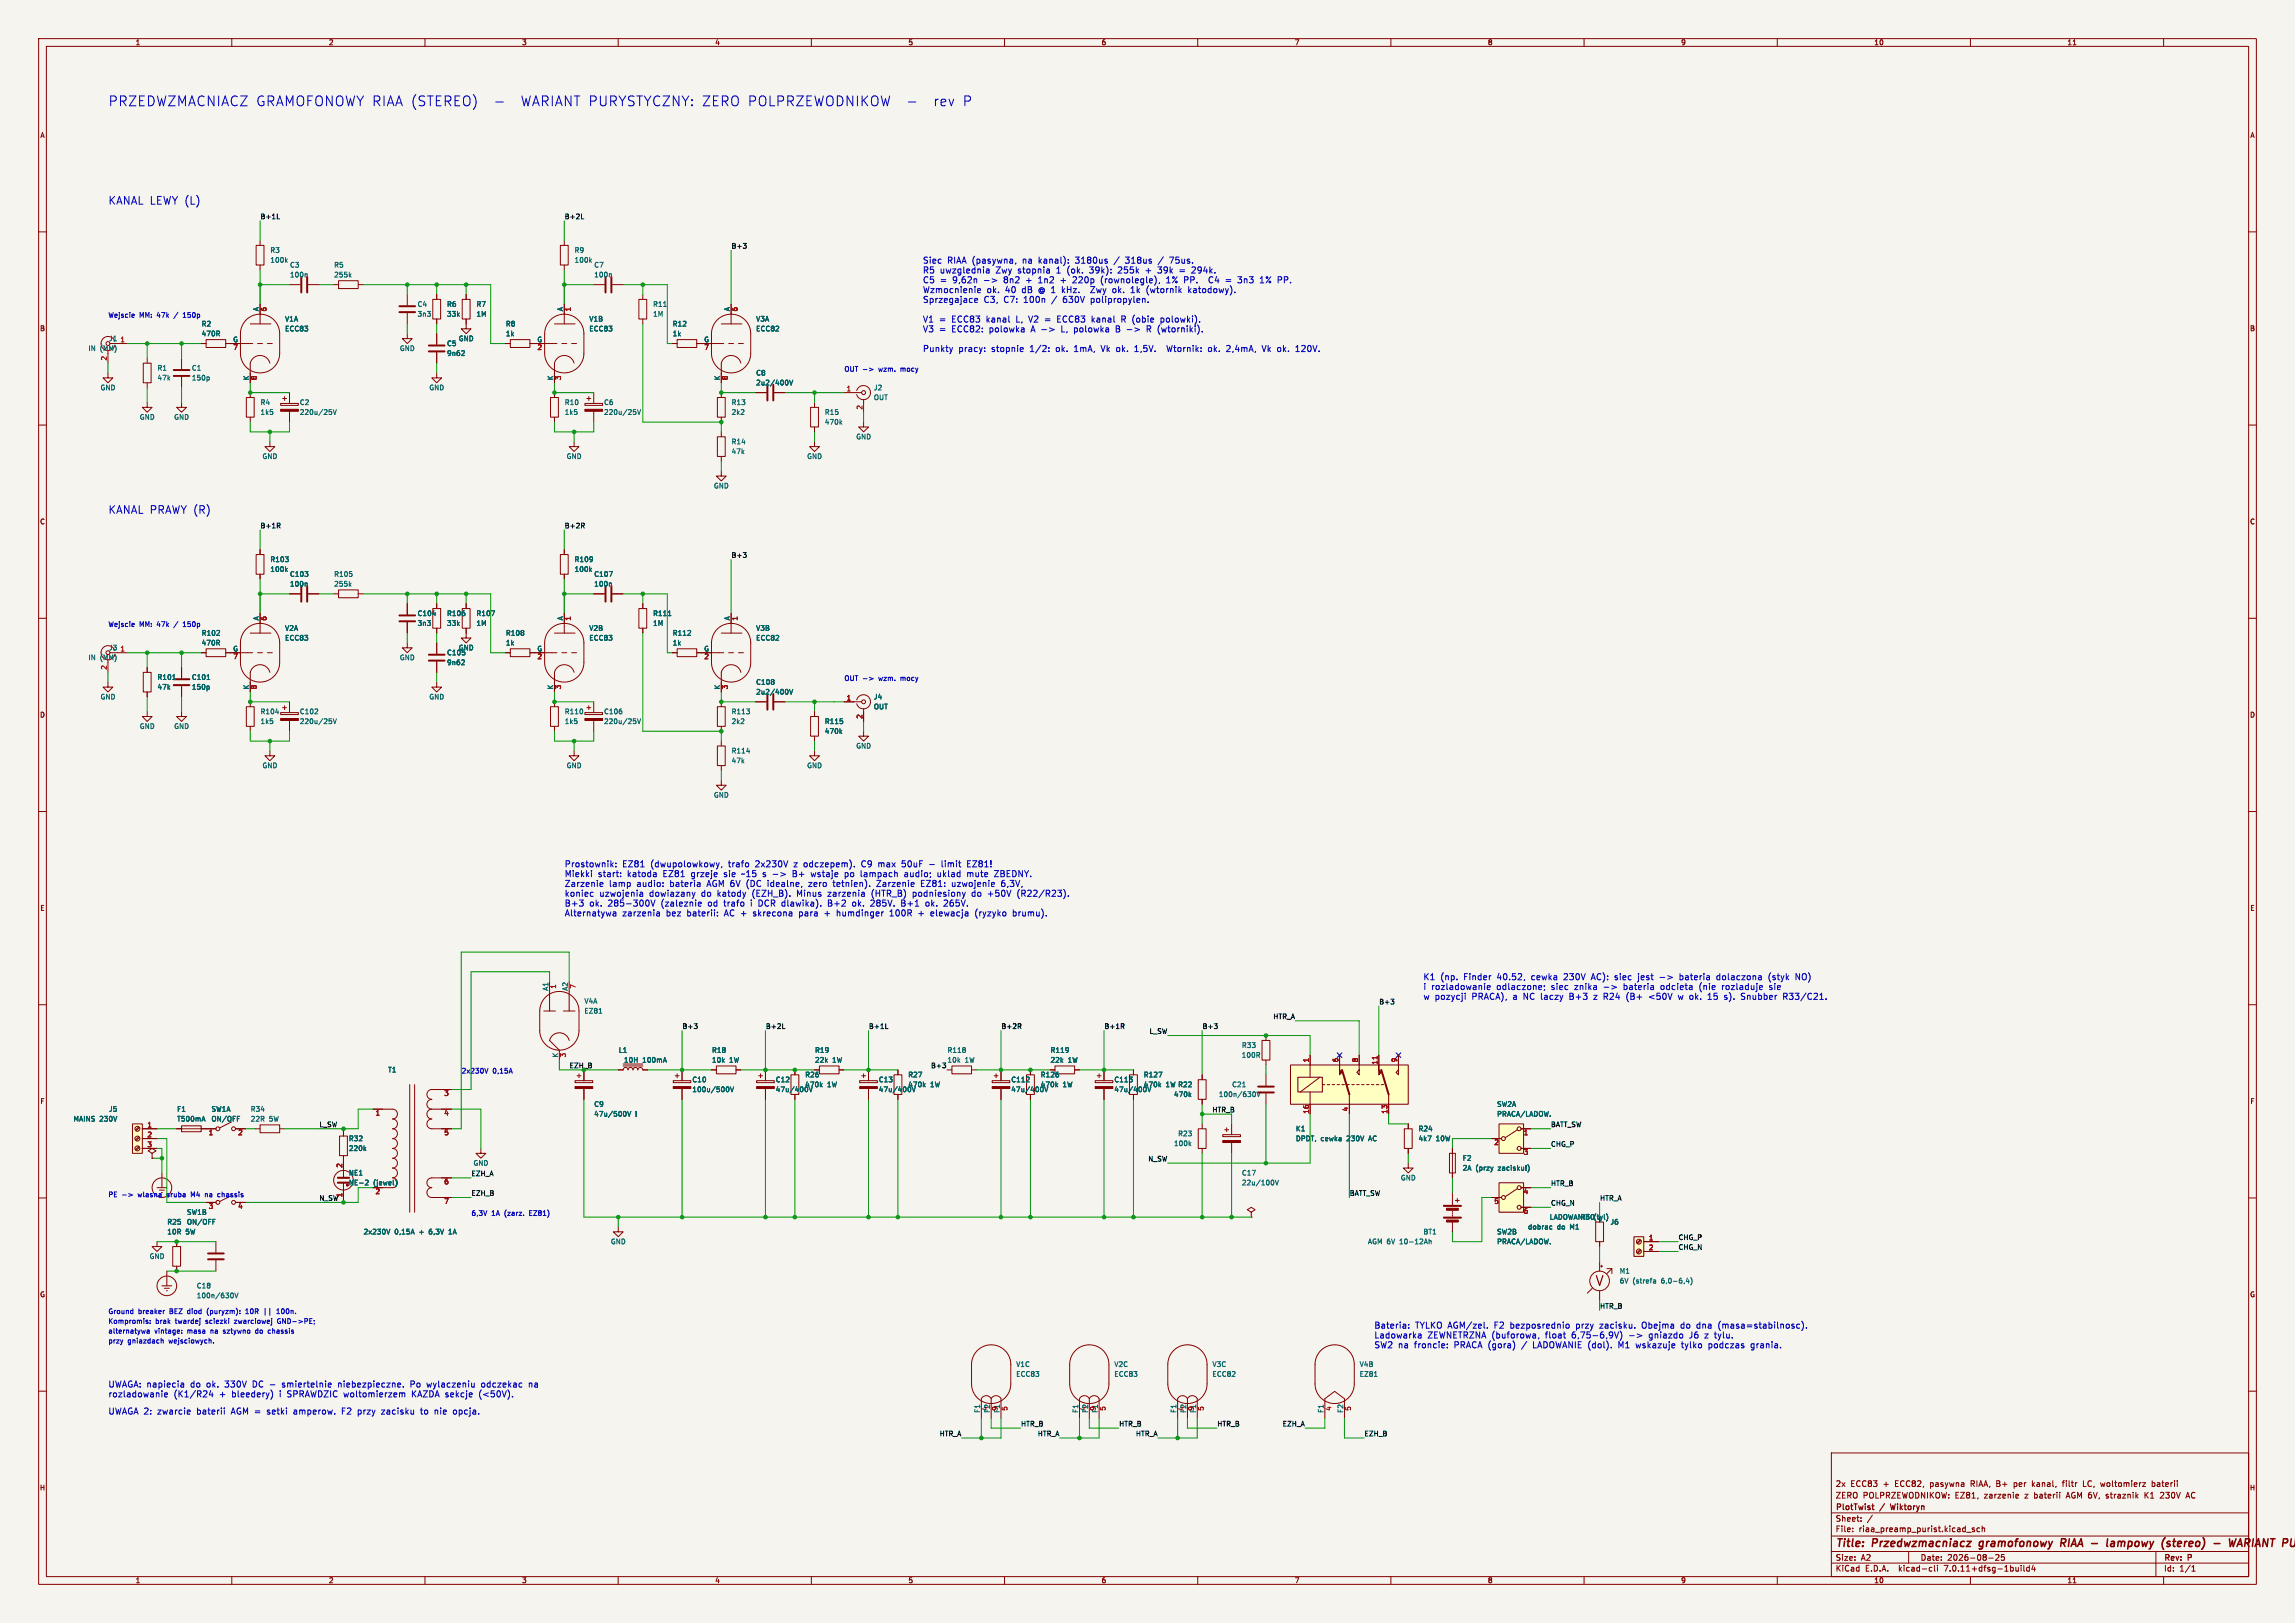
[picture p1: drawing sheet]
<svg xmlns="http://www.w3.org/2000/svg" width="594mm" height="420mm" viewBox="0 0 594 420" stroke-linecap="round" stroke-linejoin="round" font-family="sans-serif">
<defs><g id="words">
<g font-size="3.5" fill="#0000c2">
<text x="27.9" y="27.7">PRZEDWZMACNIACZ GRAMOFONOWY RIAA (STEREO)</text>
<text x="134.3" y="27.7">WARIANT PURYSTYCZNY: ZERO POLPRZEWODNIKOW</text>
<text x="240.7" y="27.7">rev</text>
<text x="248.3" y="27.7">P</text>
</g>
<text font-size="3.5" fill="#840000" x="412.7" y="333.2">V</text>
<g font-size="2.8" fill="#0000c2">
<text x="27.9" y="53.1">KANAL LEWY (L)</text>
<text x="27.9" y="133.1">KANAL PRAWY (R)</text>
</g>
<g font-size="2.8" fill="#840000">
<text x="475" y="400.9">Title:</text>
<text x="484.7" y="400.9">Przedwzmacniacz</text>
<text x="513.2" y="400.9">gramofonowy</text>
<text x="535" y="400.9">RIAA -</text>
<text x="548.5" y="400.9">lampowy</text>
<text x="563.6" y="400.9">(stereo)</text>
<text x="582.6" y="400.9">WARIANT</text>
</g>
<g font-size="2.2" fill="#0000c2">
<text x="238.8" y="68.3">Siec</text>
<text x="238.8" y="70.9">R5</text>
<text x="243.2" y="70.9">uwzglednia</text>
<text x="245.1" y="68.3">RIAA (pasywna,</text>
<text x="257.8" y="70.9">Zwy</text>
<text x="263.6" y="70.9">stopnia</text>
<text x="264.8" y="68.3">na</text>
<text x="269" y="68.3">kanal):</text>
<text x="273.7" y="70.9">1</text>
<text x="276.6" y="70.9">(ok.</text>
<text x="278.7" y="68.3">3180us</text>
<text x="282.5" y="70.9">39k):</text>
<text x="288.9" y="68.3">/</text>
<text x="290" y="70.9">255k</text>
<text x="291.9" y="68.3">318us</text>
<text x="297.2" y="70.9">+</text>
<text x="300.6" y="70.9">39k</text>
<text x="300.6" y="68.3">/</text>
<text x="303.6" y="68.3">75us.</text>
<text x="309.6" y="70.9">294k.</text>
<text x="238.8" y="76">Wzmocnienie</text>
<text x="238.8" y="73.4">C5</text>
<text x="243.2" y="73.4">=</text>
<text x="246.6" y="73.4">9,62n</text>
<text x="255.4" y="76">ok.</text>
<text x="260" y="73.4">8n2</text>
<text x="260.2" y="76">40</text>
<text x="264.6" y="76">dB</text>
<text x="265.9" y="73.4">+</text>
<text x="269" y="76">@ 1</text>
<text x="269.2" y="73.4">1n2</text>
<text x="275.1" y="73.4">+</text>
<text x="275.3" y="76">kHz.</text>
<text x="278.4" y="73.4">220p</text>
<text x="283.1" y="76">Zwy</text>
<text x="285.8" y="73.4">(rownolegle),</text>
<text x="288.8" y="76">ok.</text>
<text x="293.7" y="76">1k</text>
<text x="297.9" y="76">(wtornik</text>
<text x="302.9" y="73.4">1% PP.</text>
<text x="308.8" y="76">katodowy).</text>
<text x="314.3" y="73.4">C4</text>
<text x="318.8" y="73.4">=</text>
<text x="322.1" y="73.4">3n3</text>
<text x="328" y="73.4">1% PP.</text>
<text x="238.8" y="83.6">V1 =</text>
<text x="238.8" y="78.5">Sprzegajace</text>
<text x="246.3" y="83.6">ECC83</text>
<text x="254.6" y="78.5">C3,</text>
<text x="255.4" y="83.6">kanal</text>
<text x="259.8" y="78.5">C7:</text>
<text x="263.2" y="83.6">L, V2 =</text>
<text x="265.1" y="78.5">100n</text>
<text x="272.5" y="78.5">/</text>
<text x="274.2" y="83.6">ECC83</text>
<text x="275.5" y="78.5">630V</text>
<text x="282.8" y="78.5">polipropylen.</text>
<text x="283.3" y="83.6">kanal</text>
<text x="291.1" y="83.6">R (obie</text>
<text x="301.5" y="83.6">polowki).</text>
<text x="238.8" y="86.1">V3 =</text>
<text x="246.3" y="86.1">ECC82:</text>
<text x="256.2" y="86.1">polowka</text>
<text x="267.1" y="86.1">A -&gt;</text>
<text x="275.2" y="86.1">L, polowka</text>
<text x="289.5" y="86.1">B -&gt;</text>
<text x="297.8" y="86.1">R (wtorniki).</text>
<text x="238.8" y="91.2">Punkty</text>
<text x="248" y="91.2">pracy:</text>
<text x="256.6" y="91.2">stopnie</text>
<text x="266.7" y="91.2">1/2:</text>
<text x="273.5" y="91.2">ok.</text>
<text x="278.4" y="91.2">1mA,</text>
<text x="285.5" y="91.2">Vk ok.</text>
<text x="294.4" y="91.2">1,5V.</text>
<text x="303.1" y="91.2">Wtornik:</text>
<text x="313.9" y="91.2">ok.</text>
<text x="318.7" y="91.2">2,4mA,</text>
<text x="328.2" y="91.2">Vk ok.</text>
<text x="337" y="91.2">120V.</text>
<text x="146" y="227.1">Miekki</text>
<text x="146" y="224.5">Prostownik:</text>
<text x="154.7" y="227.1">start:</text>
<text x="161" y="224.5">EZ81</text>
<text x="162.4" y="227.1">katoda</text>
<text x="168.4" y="224.5">(dwupolowkowy,</text>
<text x="171.8" y="227.1">EZ81</text>
<text x="179.1" y="227.1">grzeje</text>
<text x="187.7" y="227.1">sie</text>
<text x="188.7" y="224.5">trafo</text>
<text x="192.5" y="227.1">~15</text>
<text x="195.7" y="224.5">2x230V</text>
<text x="198.1" y="227.1">s -&gt;</text>
<text x="205.9" y="224.5">z odczepem).</text>
<text x="206" y="227.1">B+</text>
<text x="211" y="227.1">wstaje</text>
<text x="219.8" y="227.1">po</text>
<text x="223.6" y="224.5">C9</text>
<text x="224" y="227.1">lampach</text>
<text x="228.1" y="224.5">max</text>
<text x="234.3" y="224.5">50uF</text>
<text x="235.5" y="227.1">audio;</text>
<text x="244.2" y="227.1">uklad</text>
<text x="244.9" y="224.5">limit</text>
<text x="251.6" y="224.5">EZ81!</text>
<text x="252" y="227.1">mute</text>
<text x="259.3" y="227.1">ZBEDNY.</text>
<text x="146" y="232.2">koniec</text>
<text x="146" y="229.6">Zarzenie</text>
<text x="155.1" y="232.2">uzwojenia</text>
<text x="157.6" y="229.6">lamp</text>
<text x="164.8" y="229.6">audio:</text>
<text x="168.1" y="232.2">dowiazany</text>
<text x="173.5" y="229.6">bateria</text>
<text x="181.7" y="232.2">do</text>
<text x="183.2" y="229.6">AGM 6V (DC</text>
<text x="185.9" y="232.2">katody</text>
<text x="195" y="232.2">(EZH_B).</text>
<text x="199.3" y="229.6">idealne,</text>
<text x="206.8" y="232.2">Minus</text>
<text x="210.1" y="229.6">zero</text>
<text x="214.9" y="232.2">zarzenia</text>
<text x="216.5" y="229.6">tetnien).</text>
<text x="226.3" y="232.2">(HTR_B)</text>
<text x="228" y="229.6">Zarzenie</text>
<text x="237.1" y="232.2">podniesiony</text>
<text x="239.5" y="229.6">EZ81:</text>
<text x="247.7" y="229.6">uzwojenie</text>
<text x="252.6" y="232.2">do</text>
<text x="256.8" y="232.2">+50V</text>
<text x="260.6" y="229.6">6,3V,</text>
<text x="264.6" y="232.2">(R22/R23).</text>
<text x="146" y="234.7">B+3</text>
<text x="146" y="237.2">Alternatywa</text>
<text x="152.5" y="234.7">ok.</text>
<text x="157.4" y="234.7">285-300V</text>
<text x="161" y="237.2">zarzenia</text>
<text x="171.2" y="234.7">(zaleznie</text>
<text x="172.5" y="237.2">bez</text>
<text x="177.9" y="237.2">baterii:</text>
<text x="183.5" y="234.7">od</text>
<text x="187.7" y="234.7">trafo</text>
<text x="187.7" y="237.2">AC +</text>
<text x="195.4" y="237.2">skrecona</text>
<text x="196.9" y="234.7">DCR dlawika).</text>
<text x="207.4" y="237.2">para</text>
<text x="214.1" y="237.2">+</text>
<text x="215.2" y="234.7">B+2</text>
<text x="217.5" y="237.2">humdinger</text>
<text x="221.6" y="234.7">ok.</text>
<text x="226.5" y="234.7">285V.</text>
<text x="231.3" y="237.2">100R</text>
<text x="234.6" y="234.7">B+1</text>
<text x="238.8" y="237.2">+</text>
<text x="241" y="234.7">ok.</text>
<text x="242.2" y="237.2">elewacja</text>
<text x="245.9" y="234.7">265V.</text>
<text x="253.8" y="237.2">(ryzyko</text>
<text x="263.7" y="237.2">brumu).</text>
<text x="368.3" y="256.3">i</text>
<text x="368.3" y="253.8">K1</text>
<text x="370.4" y="256.3">rozladowanie</text>
<text x="372.8" y="253.8">(np.</text>
<text x="378.9" y="253.8">Finder</text>
<text x="387.4" y="256.3">odlaczone;</text>
<text x="387.6" y="253.8">40.52,</text>
<text x="396.6" y="253.8">cewka</text>
<text x="401.6" y="256.3">siec</text>
<text x="405.1" y="253.8">230V</text>
<text x="407.8" y="256.3">znika</text>
<text x="412.4" y="253.8">AC):</text>
<text x="415.4" y="256.3">-&gt;</text>
<text x="418.6" y="253.8">siec</text>
<text x="420.7" y="256.3">bateria</text>
<text x="424.7" y="253.8">jest</text>
<text x="430.4" y="253.8">-&gt;</text>
<text x="430.4" y="256.3">odcieta</text>
<text x="435.7" y="253.8">bateria</text>
<text x="440.6" y="256.3">(nie</text>
<text x="445.5" y="253.8">dolaczona</text>
<text x="446.6" y="256.3">rozladuje</text>
<text x="459" y="256.3">sie</text>
<text x="459" y="253.8">(styk</text>
<text x="466.2" y="253.8">NO)</text>
<text x="368.3" y="258.8">w pozycji</text>
<text x="381" y="258.8">PRACA),</text>
<text x="391.7" y="258.8">a</text>
<text x="394.5" y="258.8">NC laczy</text>
<text x="406.7" y="258.8">B+3</text>
<text x="413.1" y="258.8">z R24</text>
<text x="421.8" y="258.8">(B+</text>
<text x="427.8" y="258.8">&lt;50V</text>
<text x="435.6" y="258.8">w ok.</text>
<text x="443.5" y="258.8">15</text>
<text x="447.9" y="258.8">s).</text>
<text x="452.3" y="258.8">Snubber</text>
<text x="463.4" y="258.8">R33/C21.</text>
<text x="355.6" y="343.9">Bateria:</text>
<text x="355.6" y="346.5">Ladowarka</text>
<text x="366.3" y="343.9">TYLKO AGM/zel.</text>
<text x="369.5" y="346.5">ZEWNETRZNA (buforowa,</text>
<text x="386.9" y="343.9">F2</text>
<text x="391.1" y="343.9">bezposrednio</text>
<text x="400.1" y="346.5">float</text>
<text x="407" y="346.5">6,75-6,9V)</text>
<text x="408.2" y="343.9">przy</text>
<text x="414.6" y="343.9">zacisku.</text>
<text x="425.6" y="343.9">Obejma</text>
<text x="427.3" y="346.5">gniazdo</text>
<text x="435.8" y="343.9">do</text>
<text x="437.9" y="346.5">J6</text>
<text x="440" y="343.9">dna</text>
<text x="442" y="346.5">z tylu.</text>
<text x="445.7" y="343.9">(masa=stabilnosc).</text>
<text x="355.6" y="349">SW2 na</text>
<text x="366.1" y="349">froncie:</text>
<text x="376.5" y="349">PRACA (gora)</text>
<text x="394.2" y="349">/</text>
<text x="397.3" y="349">LADOWANIE (dol).</text>
<text x="419.6" y="349">M1</text>
<text x="424.3" y="349">wskazuje</text>
<text x="436.3" y="349">tylko</text>
<text x="443.4" y="349">podczas</text>
<text x="454.5" y="349">grania.</text>
<text x="27.9" y="359.2">UWAGA: napiecia</text>
<text x="49.3" y="359.2">do</text>
<text x="53.6" y="359.2">ok.</text>
<text x="58.4" y="359.2">330V</text>
<text x="65.7" y="359.2">DC -</text>
<text x="73.6" y="359.2">smiertelnie</text>
<text x="88.2" y="359.2">niebezpieczne.</text>
<text x="107.1" y="359.2">Po</text>
<text x="111.5" y="359.2">wylaczeniu</text>
<text x="125.8" y="359.2">odczekac</text>
<text x="138.2" y="359.2">na</text>
<text x="27.9" y="361.7">rozladowanie</text>
<text x="44.9" y="361.7">(K1/R24</text>
<text x="56.8" y="361.7">+</text>
<text x="60.1" y="361.7">bleedery)</text>
<text x="72.6" y="361.7">i</text>
<text x="74.7" y="361.7">SPRAWDZIC woltomierzem</text>
<text x="107.2" y="361.7">KAZDA sekcje</text>
<text x="124.9" y="361.7">(&lt;50V).</text>
<text x="27.9" y="366.1">UWAGA 2:</text>
<text x="40.8" y="366.1">zwarcie</text>
<text x="51.1" y="366.1">baterii</text>
<text x="60.1" y="366.1">AGM =</text>
<text x="69.6" y="366.1">setki</text>
<text x="76.6" y="366.1">amperow.</text>
<text x="89.2" y="366.1">F2</text>
<text x="93.5" y="366.1">przy</text>
<text x="99.8" y="366.1">zacisku</text>
<text x="110.1" y="366.1">to</text>
<text x="113.8" y="366.1">nie</text>
<text x="118.7" y="366.1">opcja.</text>
</g>
<g font-size="2.1" fill="#840000">
<text x="475" y="388">ZERO POLPRZEWODNIKOW: EZ81,</text>
<text x="475" y="385">2x</text>
<text x="478.9" y="385">ECC83</text>
<text x="487.5" y="385">+</text>
<text x="490.6" y="385">ECC82,</text>
<text x="499.8" y="385">pasywna</text>
<text x="510.5" y="385">RIAA, B+</text>
<text x="513.8" y="388">zarzenie</text>
<text x="522" y="385">per</text>
<text x="524.4" y="388">z</text>
<text x="526.8" y="385">kanal,</text>
<text x="526.9" y="388">baterii</text>
<text x="534.9" y="385">filtr</text>
<text x="535.4" y="388">AGM 6V,</text>
<text x="540.4" y="385">LC,</text>
<text x="545.1" y="385">woltomierz</text>
<text x="546" y="388">straznik</text>
<text x="556.1" y="388">K1</text>
<text x="558.5" y="385">baterii</text>
<text x="560.4" y="388">230V</text>
<text x="567.2" y="388">AC</text>
<text x="475" y="394">Sheet:</text>
<text x="475" y="391.2">PlotTwist</text>
<text x="486.7" y="391.2">/</text>
<text x="490.1" y="391.2">Wiktoryn</text>
<text x="475" y="396.7">File:</text>
<text x="481.1" y="396.7">riaa_preamp_purist.kicad_sch</text>
<text x="475" y="406.9">KiCad</text>
<text x="475" y="404.1">Size:</text>
<text x="481.7" y="404.1">A2</text>
<text x="482.7" y="406.9">E.D.A.</text>
<text x="491.6" y="406.9">kicad-cli</text>
<text x="497" y="404.1">Date:</text>
<text x="503.5" y="406.9">7.0.11+dfsg-1build4</text>
<text x="504" y="404.1">2026-08-25</text>
<text x="560" y="404.3">Rev:</text>
<text x="560" y="406.9">Id:</text>
<text x="564.1" y="406.9">1/1</text>
<text x="566.4" y="404.3">P</text>
</g>
<g font-size="1.8" fill="#840000">
<text x="35" y="11.9">1</text>
<text x="85" y="11.9">2</text>
<text x="135" y="11.9">3</text>
<text x="185" y="11.9">4</text>
<text x="235" y="11.9">5</text>
<text x="285" y="11.9">6</text>
<text x="335" y="11.9">7</text>
<text x="385" y="11.9">8</text>
<text x="435" y="11.9">9</text>
<text x="485" y="11.9">10</text>
<text x="535" y="11.9">11</text>
<text x="10.3" y="35.9">A</text>
<text x="582.3" y="35.9">A</text>
<text x="10.3" y="85.9">B</text>
<text x="582.3" y="85.9">B</text>
<text x="10.3" y="135.9">C</text>
<text x="582.3" y="135.9">C</text>
<text x="10.3" y="185.9">D</text>
<text x="582.3" y="185.9">D</text>
<text x="10.3" y="235.9">E</text>
<text x="582.3" y="235.9">E</text>
<text x="10.3" y="285.9">F</text>
<text x="582.3" y="285.9">F</text>
<text x="409" y="315.8">R30 (tyl)</text>
<text x="10.3" y="335.9">G</text>
<text x="582.3" y="335.9">G</text>
<text x="10.2" y="385.9">H</text>
<text x="582.2" y="385.9">H</text>
<text x="35" y="409.9">1</text>
<text x="85" y="409.9">2</text>
<text x="135" y="409.9">3</text>
<text x="185" y="409.9">4</text>
<text x="235" y="409.9">5</text>
<text x="285" y="409.9">6</text>
<text x="335" y="409.9">7</text>
<text x="385" y="409.9">8</text>
<text x="435" y="409.9">9</text>
<text x="485" y="409.9">10</text>
<text x="535" y="409.9">11</text>
</g>
<g font-size="1.8" fill="#0f0f0f">
<text x="67.3" y="56.8">B+1L</text>
<text x="146" y="56.8">B+2L</text>
<text x="189.2" y="64.4">B+3</text>
<text x="67.3" y="136.8">B+1R</text>
<text x="146" y="136.8">B+2R</text>
<text x="189.2" y="144.4">B+3</text>
<text x="329.5" y="263.8">HTR_A</text>
<text x="356.9" y="260">B+3</text>
<text x="176.5" y="266.4">B+3</text>
<text x="198.1" y="266.4">B+2L</text>
<text x="224.8" y="266.4">B+1L</text>
<text x="259.1" y="266.4">B+2R</text>
<text x="285.8" y="266.4">B+1R</text>
<text x="297.4" y="267.6">L_SW</text>
<text x="311.1" y="266.4">B+3</text>
<text x="245.1" y="275.2">10k</text>
<text x="240.9" y="276.5">B+3</text>
<text x="313.7" y="287.9">HTR_B</text>
<text x="82.5" y="291.8">L_SW</text>
<text x="401.3" y="291.8">BATT_SW</text>
<text x="401.3" y="296.8">CHG_P</text>
<text x="121.9" y="304.5">EZH_A</text>
<text x="297.1" y="300.6">N_SW</text>
<text x="82.5" y="310.8">N_SW</text>
<text x="121.9" y="309.5">EZH_B</text>
<text x="349.2" y="309.5">BATT_SW</text>
<text x="401.3" y="307">HTR_B</text>
<text x="414" y="310.8">HTR_A</text>
<text x="401.3" y="312.1">CHG_N</text>
<text x="434.3" y="321">CHG_P</text>
<text x="434.3" y="323.5">CHG_N</text>
<text x="414" y="338.7">HTR_B</text>
<text x="243.1" y="371.8">HTR_A</text>
<text x="264.2" y="369.2">HTR_B</text>
<text x="268.5" y="371.8">HTR_A</text>
<text x="289.6" y="369.2">HTR_B</text>
<text x="293.9" y="371.8">HTR_A</text>
<text x="315" y="369.2">HTR_B</text>
<text x="331.9" y="369.2">EZH_A</text>
<text x="353.1" y="371.8">EZH_B</text>
</g>
<g font-size="1.8" fill="#006464">
<text x="69.9" y="65.6">R3</text>
<text x="148.6" y="65.6">R9</text>
<text x="69.9" y="68.2">100k</text>
<text x="74.9" y="69.4">C3</text>
<text x="74.9" y="72">100n</text>
<text x="86.4" y="69.4">R5</text>
<text x="86.4" y="72">255k</text>
<text x="148.6" y="68.2">100k</text>
<text x="153.7" y="69.4">C7</text>
<text x="153.7" y="72">100n</text>
<text x="67.1" y="80.7" transform="rotate(-90 67.1 80.7)">A</text>
<text x="73.7" y="83.4">V1A</text>
<text x="108" y="79.6">C4</text>
<text x="108" y="82.1">3n3</text>
<text x="115.6" y="79.6">R6</text>
<text x="115.6" y="82.1">33k</text>
<text x="123.2" y="79.6">R7</text>
<text x="123.2" y="82.1">1M</text>
<text x="145.8" y="80.7" transform="rotate(-90 145.8 80.7)">A</text>
<text x="152.4" y="83.4">V1B</text>
<text x="168.9" y="82.1">1M</text>
<text x="168.9" y="79.6">R11</text>
<text x="189" y="80.7" transform="rotate(-90 189 80.7)">A</text>
<text x="195.6" y="83.4">V3A</text>
<text x="28.1" y="88.5">J1</text>
<text x="52.1" y="84.7">R2</text>
<text x="52.1" y="87.2">470R</text>
<text x="60.2" y="88.6">G</text>
<text x="73.7" y="86">ECC83</text>
<text x="115.6" y="89.8">C5</text>
<text x="118.6" y="88.5">GND</text>
<text x="130.8" y="84.7">R8</text>
<text x="130.8" y="87.2">1k</text>
<text x="139" y="88.6">G</text>
<text x="152.4" y="86">ECC83</text>
<text x="174" y="84.7">R12</text>
<text x="174" y="87.2">1k</text>
<text x="182.1" y="88.6">G</text>
<text x="195.6" y="86">ECC82</text>
<text x="22.8" y="91">IN</text>
<text x="25.9" y="91">(MM)</text>
<text x="103.4" y="91">GND</text>
<text x="115.6" y="92.3">9n62</text>
<text x="25.9" y="101.2">GND</text>
<text x="40.6" y="96.1">R1</text>
<text x="40.6" y="98.7">47k</text>
<text x="49.5" y="96.1">C1</text>
<text x="49.5" y="98.7">150p</text>
<text x="64.5" y="98.5" transform="rotate(-90 64.5 98.5)">K</text>
<text x="111" y="101.2">GND</text>
<text x="143.3" y="98.5" transform="rotate(-90 143.3 98.5)">K</text>
<text x="186.4" y="98.5" transform="rotate(-90 186.4 98.5)">K</text>
<text x="195.6" y="97.4">C8</text>
<text x="195.6" y="99.9">2u2/400V</text>
<text x="226.1" y="101.2">J2</text>
<text x="67.3" y="105">R4</text>
<text x="67.3" y="107.5">1k5</text>
<text x="77.5" y="105">C2</text>
<text x="77.5" y="107.5">220u/25V</text>
<text x="146.1" y="107.5">1k5</text>
<text x="146.1" y="105">R10</text>
<text x="156.2" y="105">C6</text>
<text x="156.2" y="107.5">220u/25V</text>
<text x="189.2" y="107.5">2k2</text>
<text x="189.2" y="105">R13</text>
<text x="213.4" y="107.5">R15</text>
<text x="226.1" y="103.7">OUT</text>
<text x="36.1" y="108.8">GND</text>
<text x="45" y="108.8">GND</text>
<text x="213.4" y="110.1">470k</text>
<text x="221.5" y="113.9">GND</text>
<text x="67.8" y="119">GND</text>
<text x="146.6" y="119">GND</text>
<text x="189.2" y="117.7">47k</text>
<text x="189.2" y="115.2">R14</text>
<text x="208.8" y="119">GND</text>
<text x="184.7" y="126.6">GND</text>
<text x="69.9" y="145.6">R103</text>
<text x="69.9" y="148.2">100k</text>
<text x="74.9" y="149.5">C103</text>
<text x="86.4" y="149.5">R105</text>
<text x="148.6" y="145.6">R109</text>
<text x="148.6" y="148.2">100k</text>
<text x="153.7" y="149.5">C107</text>
<text x="74.9" y="152">100n</text>
<text x="86.4" y="152">255k</text>
<text x="153.7" y="152">100n</text>
<text x="67.1" y="160.7" transform="rotate(-90 67.1 160.7)">A</text>
<text x="108" y="159.6">C104</text>
<text x="115.6" y="159.6">R106</text>
<text x="123.2" y="159.6">R107</text>
<text x="145.8" y="160.7" transform="rotate(-90 145.8 160.7)">A</text>
<text x="168.9" y="159.6">R111</text>
<text x="189" y="160.7" transform="rotate(-90 189 160.7)">A</text>
<text x="52.1" y="164.7">R102</text>
<text x="52.1" y="167.2">470R</text>
<text x="73.7" y="163.4">V2A</text>
<text x="73.7" y="166">ECC83</text>
<text x="108" y="162.2">3n3</text>
<text x="115.6" y="162.2">33k</text>
<text x="123.2" y="162.2">1M</text>
<text x="130.8" y="164.7">R108</text>
<text x="130.8" y="167.2">1k</text>
<text x="152.4" y="163.4">V2B</text>
<text x="152.4" y="166">ECC83</text>
<text x="168.9" y="162.2">1M</text>
<text x="174" y="164.7">R112</text>
<text x="174" y="167.2">1k</text>
<text x="195.6" y="163.4">V3B</text>
<text x="195.6" y="166">ECC82</text>
<text x="22.8" y="171">IN</text>
<text x="25.9" y="171">(MM)</text>
<text x="28.1" y="168.5">J3</text>
<text x="60.2" y="168.7">G</text>
<text x="103.4" y="171">GND</text>
<text x="115.6" y="169.8">C105</text>
<text x="115.6" y="172.3">9n62</text>
<text x="118.6" y="168.5">GND</text>
<text x="139" y="168.7">G</text>
<text x="182.1" y="168.7">G</text>
<text x="40.6" y="176.1">R101</text>
<text x="40.6" y="178.7">47k</text>
<text x="49.5" y="176.1">C101</text>
<text x="49.5" y="178.7">150p</text>
<text x="64.5" y="178.5" transform="rotate(-90 64.5 178.5)">K</text>
<text x="143.3" y="178.5" transform="rotate(-90 143.3 178.5)">K</text>
<text x="186.4" y="178.5" transform="rotate(-90 186.4 178.5)">K</text>
<text x="195.6" y="177.4">C108</text>
<text x="195.6" y="179.9">2u2/400V</text>
<text x="25.9" y="181.2">GND</text>
<text x="67.3" y="185">R104</text>
<text x="77.5" y="185">C102</text>
<text x="111" y="181.2">GND</text>
<text x="146.1" y="185">R110</text>
<text x="156.2" y="185">C106</text>
<text x="189.2" y="185">R113</text>
<text x="226.1" y="181.2">J4</text>
<text x="226.1" y="183.7">OUT</text>
<text x="36.1" y="188.8">GND</text>
<text x="45" y="188.8">GND</text>
<text x="67.3" y="187.6">1k5</text>
<text x="77.5" y="187.6">220u/25V</text>
<text x="146.1" y="187.6">1k5</text>
<text x="156.2" y="187.6">220u/25V</text>
<text x="189.2" y="187.6">2k2</text>
<text x="213.4" y="187.6">R115</text>
<text x="213.4" y="190.1">470k</text>
<text x="189.2" y="195.2">R114</text>
<text x="189.2" y="197.7">47k</text>
<text x="221.5" y="193.9">GND</text>
<text x="67.8" y="199">GND</text>
<text x="146.6" y="199">GND</text>
<text x="208.8" y="199">GND</text>
<text x="184.7" y="206.6">GND</text>
<text x="142" y="256.5" transform="rotate(-90 142 256.5)">A1</text>
<text x="147.1" y="256.5" transform="rotate(-90 147.1 256.5)">A2</text>
<text x="151.1" y="259.9">V4A</text>
<text x="151.1" y="262.5">EZ81</text>
<text x="144.5" y="273.8" transform="rotate(-90 144.5 273.8)">K</text>
<text x="160" y="272.6">L1</text>
<text x="161.4" y="275.2">10H</text>
<text x="166.3" y="275.2">100mA</text>
<text x="184.2" y="272.6">R18</text>
<text x="184.2" y="275.2">10k</text>
<text x="188.8" y="275.2">1W</text>
<text x="210.8" y="272.6">R19</text>
<text x="210.8" y="275.2">22k</text>
<text x="215.4" y="275.2">1W</text>
<text x="245.1" y="272.6">R118</text>
<text x="249.7" y="275.2">1W</text>
<text x="271.8" y="272.6">R119</text>
<text x="271.8" y="275.2">22k</text>
<text x="276.4" y="275.2">1W</text>
<text x="321.3" y="273.9">100R</text>
<text x="321.3" y="271.4">R33</text>
<text x="100.3" y="277.7">T1</text>
<text x="179.1" y="280.3">C10</text>
<text x="200.7" y="280.3">C12</text>
<text x="208.3" y="281.5">470k</text>
<text x="208.3" y="279">R26</text>
<text x="214.1" y="281.5">1W</text>
<text x="227.3" y="280.3">C13</text>
<text x="235" y="281.5">470k</text>
<text x="235" y="279">R27</text>
<text x="240.8" y="281.5">1W</text>
<text x="261.6" y="280.3">C112</text>
<text x="269.3" y="279">R126</text>
<text x="269.3" y="281.5">470k</text>
<text x="275.1" y="281.5">1W</text>
<text x="288.3" y="280.3">C113</text>
<text x="295.9" y="279">R127</text>
<text x="295.9" y="281.5">470k</text>
<text x="301.7" y="281.5">1W R22</text>
<text x="318.8" y="281.5">C21</text>
<text x="28.1" y="287.9">J5</text>
<text x="45.7" y="287.9">F1</text>
<text x="54.6" y="287.9">SW1A</text>
<text x="64.8" y="287.9">R34</text>
<text x="153.7" y="286.6">C9</text>
<text x="179.1" y="282.8">100u/500V</text>
<text x="200.7" y="282.8">47u/400V</text>
<text x="227.3" y="282.8">47u/400V</text>
<text x="261.6" y="282.8">47u/400V</text>
<text x="288.3" y="282.8">47u/400V</text>
<text x="303.7" y="284.1">470k</text>
<text x="315.4" y="284.1">100n/630V</text>
<text x="387.4" y="286.6">SW2A</text>
<text x="18.9" y="290.4">MAINS</text>
<text x="25.8" y="290.4">230V</text>
<text x="45.7" y="290.4">T500mA</text>
<text x="54.6" y="290.4">ON/OFF</text>
<text x="64.8" y="290.4">22R</text>
<text x="69.6" y="290.4">5W</text>
<text x="153.7" y="289.2">47u/500V</text>
<text x="164.5" y="289.2">!</text>
<text x="335.3" y="293">K1</text>
<text x="367" y="293">R24</text>
<text x="387.4" y="289.2">PRACA/LADOW.</text>
<text x="90.2" y="295.5">R32</text>
<text x="90.2" y="298">220k</text>
<text x="303.7" y="296.8">100k</text>
<text x="304.8" y="294.2">R23</text>
<text x="335.3" y="295.5">DPDT,</text>
<text x="341.8" y="295.5">cewka</text>
<text x="348.7" y="295.5">230V</text>
<text x="354.6" y="295.5">AC</text>
<text x="367" y="295.5">4k7</text>
<text x="371.7" y="295.5">10W</text>
<text x="90.2" y="304.4">NE1</text>
<text x="122.4" y="301.9">GND</text>
<text x="321.3" y="304.4">C17</text>
<text x="362.5" y="305.7">GND</text>
<text x="378.5" y="300.6">F2</text>
<text x="378.5" y="303.1">2A</text>
<text x="381.9" y="303.1">(przy</text>
<text x="387.9" y="303.1">zacisku!)</text>
<text x="90.2" y="306.9">NE-2</text>
<text x="96.6" y="306.9">(jewel)</text>
<text x="321.3" y="306.9">22u/100V</text>
<text x="43.2" y="317.1">R25</text>
<text x="48.3" y="314.6">SW1B</text>
<text x="48.3" y="317.1">ON/OFF</text>
<text x="401" y="315.8">LADOWANIE</text>
<text x="416.7" y="317.1">J6</text>
<text x="43.2" y="319.6">10R</text>
<text x="48" y="319.6">5W</text>
<text x="94" y="319.6">2x230V</text>
<text x="102.1" y="319.6">0,15A</text>
<text x="108.6" y="319.6">+</text>
<text x="111.4" y="319.6">6,3V</text>
<text x="116.6" y="319.6">1A</text>
<text x="158" y="322.2">GND</text>
<text x="353.9" y="322.2">AGM 6V</text>
<text x="362.4" y="322.2">10-12Ah</text>
<text x="368.3" y="319.6">BT1</text>
<text x="387.4" y="319.6">SW2B</text>
<text x="387.4" y="322.2">PRACA/LADOW.</text>
<text x="395.4" y="318.4">dobrac</text>
<text x="403" y="318.4">do</text>
<text x="406.5" y="318.4">M1</text>
<text x="38.6" y="326">GND</text>
<text x="419.1" y="329.8">M1</text>
<text x="50.8" y="333.6">C18</text>
<text x="419.1" y="332.3">6V</text>
<text x="422.6" y="332.3">(strefa</text>
<text x="430.1" y="332.3">6,0-6,4)</text>
<text x="50.8" y="336.1">100n/630V</text>
<text x="262.9" y="353.9">V1C</text>
<text x="288.3" y="353.9">V2C</text>
<text x="313.7" y="353.9">V3C</text>
<text x="351.8" y="353.9">V4B</text>
<text x="262.9" y="356.5">ECC83</text>
<text x="288.3" y="356.5">ECC83</text>
<text x="313.7" y="356.5">ECC82</text>
<text x="351.8" y="356.5">EZ81</text>
<text x="253.7" y="365.7" transform="rotate(-90 253.7 365.7)">F1</text>
<text x="256" y="365.2" transform="rotate(-90 256 365.2)">4</text>
<text x="256.3" y="365.7" transform="rotate(-90 256.3 365.7)">F2</text>
<text x="279.1" y="365.7" transform="rotate(-90 279.1 365.7)">F1</text>
<text x="281.4" y="365.2" transform="rotate(-90 281.4 365.2)">4</text>
<text x="281.7" y="365.7" transform="rotate(-90 281.7 365.7)">F2</text>
<text x="304.5" y="365.7" transform="rotate(-90 304.5 365.7)">F1</text>
<text x="306.8" y="365.2" transform="rotate(-90 306.8 365.2)">4</text>
<text x="307.1" y="365.7" transform="rotate(-90 307.1 365.7)">F2</text>
<text x="342.6" y="365.7" transform="rotate(-90 342.6 365.7)">F1</text>
<text x="347.7" y="365.7" transform="rotate(-90 347.7 365.7)">F2</text>
</g>
<g font-size="1.8" fill="#0000c2">
<text x="27.9" y="82.3">Wejscie</text>
<text x="36.1" y="82.3">MM:</text>
<text x="40.7" y="82.3">47k</text>
<text x="45.4" y="82.3">/</text>
<text x="47.9" y="82.3">150p</text>
<text x="218.4" y="96.3">OUT -&gt;</text>
<text x="227.6" y="96.3">wzm.</text>
<text x="233.4" y="96.3">mocy</text>
<text x="27.9" y="162.3">Wejscie</text>
<text x="36.1" y="162.3">MM:</text>
<text x="40.7" y="162.3">47k</text>
<text x="45.4" y="162.3">/</text>
<text x="47.9" y="162.3">150p</text>
<text x="218.4" y="176.3">OUT -&gt;</text>
<text x="227.6" y="176.3">wzm.</text>
<text x="233.4" y="176.3">mocy</text>
<text x="119.4" y="277.9">2x230V</text>
<text x="127.5" y="277.9">0,15A</text>
<text x="27.9" y="309.9">PE -&gt;</text>
<text x="35.8" y="309.9">wlasna</text>
<text x="43.5" y="309.9">sruba</text>
<text x="49.9" y="309.9">M4</text>
<text x="53.8" y="309.9">na</text>
<text x="57.2" y="309.9">chassis</text>
<text x="121.9" y="314.7">6,3V</text>
<text x="127.2" y="314.7">1A</text>
<text x="130.7" y="314.7">(zarz.</text>
<text x="137.3" y="314.7">EZ81)</text>
<text x="27.9" y="340.1">Ground</text>
<text x="35.8" y="340.1">breaker</text>
<text x="44" y="340.1">BEZ</text>
<text x="48.8" y="340.1">diod</text>
<text x="54" y="340.1">(puryzm):</text>
<text x="64.3" y="340.1">10R</text>
<text x="72.7" y="340.1">100n.</text>
<text x="27.9" y="342.7">Kompromis:</text>
<text x="27.9" y="347.7">przy</text>
<text x="27.9" y="345.2">alternatywa</text>
<text x="33" y="347.7">gniazdach</text>
<text x="40" y="345.2">vintage:</text>
<text x="40.2" y="342.7">brak</text>
<text x="43.8" y="347.7">wejsciowych.</text>
<text x="45.5" y="342.7">twardej</text>
<text x="48.6" y="345.2">masa</text>
<text x="53.5" y="342.7">sciezki</text>
<text x="54.8" y="345.2">na</text>
<text x="58.3" y="345.2">sztywno</text>
<text x="61.2" y="342.7">zwarciowej</text>
<text x="66.8" y="345.2">do</text>
<text x="70.3" y="345.2">chassis</text>
<text x="72.5" y="342.7">GND-&gt;PE;</text>
</g>
<g font-size="1.8" fill="#a90000">
<text x="69.3" y="80.7" transform="rotate(-90 69.3 80.7)">6</text>
<text x="148" y="80.7" transform="rotate(-90 148 80.7)">1</text>
<text x="191.2" y="80.7" transform="rotate(-90 191.2 80.7)">6</text>
<text x="31" y="88.6">1</text>
<text x="27.7" y="93.4" transform="rotate(-90 27.7 93.4)">2</text>
<text x="60.3" y="90.9">7</text>
<text x="139" y="90.9">2</text>
<text x="182.2" y="90.9">7</text>
<text x="66.8" y="98.5" transform="rotate(-90 66.8 98.5)">8</text>
<text x="145.5" y="98.5" transform="rotate(-90 145.5 98.5)">3</text>
<text x="188.7" y="98.5" transform="rotate(-90 188.7 98.5)">8</text>
<text x="219" y="101.3">1</text>
<text x="223.3" y="106.1" transform="rotate(-90 223.3 106.1)">2</text>
<text x="69.3" y="160.7" transform="rotate(-90 69.3 160.7)">6</text>
<text x="148" y="160.7" transform="rotate(-90 148 160.7)">1</text>
<text x="191.2" y="160.7" transform="rotate(-90 191.2 160.7)">1</text>
<text x="27.7" y="173.4" transform="rotate(-90 27.7 173.4)">2</text>
<text x="31" y="168.7">1</text>
<text x="60.3" y="170.9">7</text>
<text x="139" y="170.9">2</text>
<text x="182.2" y="170.9">2</text>
<text x="66.8" y="178.5" transform="rotate(-90 66.8 178.5)">8</text>
<text x="145.5" y="178.5" transform="rotate(-90 145.5 178.5)">3</text>
<text x="188.7" y="178.5" transform="rotate(-90 188.7 178.5)">3</text>
<text x="219" y="181.4">1</text>
<text x="223.3" y="186.1" transform="rotate(-90 223.3 186.1)">2</text>
<text x="144.2" y="256" transform="rotate(-90 144.2 256)">1</text>
<text x="149.3" y="256" transform="rotate(-90 149.3 256)">7</text>
<text x="146.8" y="273.8" transform="rotate(-90 146.8 273.8)">3</text>
<text x="338.8" y="275" transform="rotate(-90 338.8 275)">1</text>
<text x="346.5" y="275" transform="rotate(-90 346.5 275)">6</text>
<text x="351.5" y="275" transform="rotate(-90 351.5 275)">8</text>
<text x="356.6" y="275.6" transform="rotate(-90 356.6 275.6)">11</text>
<text x="361.7" y="275" transform="rotate(-90 361.7 275)">9</text>
<text x="114.9" y="283.9">3</text>
<text x="349" y="287.7" transform="rotate(-90 349 287.7)">4</text>
<text x="38" y="291.8">1</text>
<text x="97.1" y="289">1</text>
<text x="114.9" y="289">4</text>
<text x="338.8" y="288.3" transform="rotate(-90 338.8 288.3)">16</text>
<text x="359.2" y="288.3" transform="rotate(-90 359.2 288.3)">13</text>
<text x="38" y="294.4">2</text>
<text x="38" y="296.9">3</text>
<text x="53.9" y="294.1">1</text>
<text x="61.5" y="294.1">2</text>
<text x="114.9" y="294.1">5</text>
<text x="386.6" y="296.6">2</text>
<text x="394.3" y="294.1">1</text>
<text x="394.3" y="299.2">3</text>
<text x="88.6" y="302.3" transform="rotate(-90 88.6 302.3)">2</text>
<text x="88.6" y="309.9" transform="rotate(-90 88.6 309.9)">1</text>
<text x="97.1" y="309.3">2</text>
<text x="114.9" y="306.8">6</text>
<text x="114.9" y="311.9">7</text>
<text x="386.6" y="311.9">5</text>
<text x="394.3" y="309.3">4</text>
<text x="53.9" y="313.1">3</text>
<text x="61.5" y="313.1">4</text>
<text x="394.3" y="314.4">6</text>
<text x="426.6" y="321.1">1</text>
<text x="426.6" y="323.6">2</text>
<text x="258.5" y="365.2" transform="rotate(-90 258.5 365.2)">9</text>
<text x="261.1" y="365.2" transform="rotate(-90 261.1 365.2)">5</text>
<text x="283.9" y="365.2" transform="rotate(-90 283.9 365.2)">9</text>
<text x="286.5" y="365.2" transform="rotate(-90 286.5 365.2)">5</text>
<text x="309.3" y="365.2" transform="rotate(-90 309.3 365.2)">9</text>
<text x="311.9" y="365.2" transform="rotate(-90 311.9 365.2)">5</text>
<text x="344.9" y="365.2" transform="rotate(-90 344.9 365.2)">4</text>
<text x="350" y="365.2" transform="rotate(-90 350 365.2)">5</text>
</g>
<text font-size="1.8" fill="#009600" x="147.3" y="276.5">EZH_B</text>
</g></defs>
<path d="M0 0h594v420h-594z" fill="#f5f4ef" stroke="#f5f4ef" stroke-width=".26"/>
<g fill="none" stroke="#840000" stroke-width=".26">
<path d="M10 10h574v400h-574zM12 12h570v396h-570zM60 10v2M110 10v2M160 10v2M210 10v2M260 10v2M310 10v2M360 10v2M410 10v2M460 10v2M510 10v2"/>
<path d="M536.6 11.6h.7M560 10v2M10 60h2M582 60h2M66.3 63.5h2v5.1h-2zM67.3 62.2v1.3M67.3 68.6v1.3M67.3 78.7v5.1M74.9 73.7h2.8M79.8 73.7h2.7M86.4 73.7h1.2M87.6 72.6h5.1v2.1h-5.1z"/>
<path d="M92.7 73.7h1.3M105.4 76.2v2.8M112 77.5h2v5.1h-2zM113 76.2v1.3M119.6 77.5h2.1v5.1h-2.1zM120.6 76.2v1.3M145 63.5h2.1v5.1h-2.1zM146 62.2v1.3M146 68.6v1.3M146 78.7v5.1M153.7 73.7h2.8M158.5 73.7h2.8"/>
<path d="M165.4 77.5h2v5.1h-2zM166.4 76.2v1.3M189.2 78.7v5.1M27.9 96.5v1.3h1.3l-1.3 1.3-1.2-1.3h1.2M27.9 91.4v2.6M28.4 88.9h4.6M29.7 88.4a1.81 1.81 0 0 0-2.8-1 1.81 1.81 0 0 0 0 3 1.81 1.81 0 0 0 2.8-1M37.1 94h2v5.1h-2zM38.1 92.7v1.3M38.1 99.1v1.2M47 92.7v2.8M47 97.5v2.8"/>
<path d="M52.1 88.9h1.2M53.3 87.9h5.1v2h-5.1zM58.4 88.9h7M63.7 82.8a5.1 5.1 0 0 1 5.6-1.1 5.1 5.1 0 0 1 3.1 4.7v5a5.1 5.1 0 0 1-5.1 5.1 5.1 5.1 0 0 1-5.1-5.1v-5a5.1 5.1 0 0 1 1.5-3.6zM64.8 83.8h5.3M66.7 88.9h1.2M69.2 88.9h1.3M69.8 94a2.62 2.62 0 0 0-2.5-2 2.62 2.62 0 0 0-2.5 2v5.1M105.4 86.4v1.2h1.3l-1.3 1.3-1.3-1.3h1.3M105.4 81v2.8M113 96.5v1.3h1.3l-1.3 1.3-1.2-1.3h1.2M113 82.6v1.2"/>
<path d="M113 86.4v2.8M113 91.2v2.8M120.6 82.6v2.5h1.3l-1.3 1.3-1.2-1.3h1.2M130.8 88.9h1.3M132.1 87.9h5.1v2h-5.1zM137.2 88.9h6.9M142.5 82.8a5.1 5.1 0 0 1 5.5-1.1 5.1 5.1 0 0 1 3.1 4.7v5a5.1 5.1 0 0 1-5.1 5.1 5.1 5.1 0 0 1-5-5.1v-5a5.1 5.1 0 0 1 1.5-3.6zM143.5 83.8h5.3M145.4 88.9h1.3M148 88.9h1.2M148.6 94a2.62 2.62 0 0 0-2.6-2 2.62 2.62 0 0 0-2.5 2v5.1M166.4 82.6v1.2"/>
<path d="M174 88.9h1.3M175.3 87.9h5v2h-5zM180.3 88.9h7M185.7 82.8a5.1 5.1 0 0 1 5.5-1.1 5.1 5.1 0 0 1 3.1 4.7v5a5.1 5.1 0 0 1-5.1 5.1 5.1 5.1 0 0 1-5.1-5.1v-5a5.1 5.1 0 0 1 1.6-3.6zM186.7 83.8h5.3M188.6 88.9h1.3M191.1 88.9h1.3M191.8 94a2.62 2.62 0 0 0-2.6-2 2.62 2.62 0 0 0-2.5 2v5.1M10 110h2M38.1 104.1v1.3h1.3l-1.3 1.3-1.3-1.3h1.3M47 104.1v1.3h1.3l-1.3 1.3-1.3-1.3h1.3M63.8 102.9h2v5.1h-2z"/>
<path d="M64.8 101.6v1.3M64.8 108v1.2M69.8 114.3v1.3h1.3l-1.3 1.2-1.2-1.2h1.2M72.6 104.4h4.6v.5h-4.6zM73.2 103.1h1M73.7 102.6v1M74.9 101.6v2.8M74.9 106.4v2.8M142.5 102.9h2v5.1h-2zM143.5 101.6v1.3M143.5 108v1.2M148.6 114.3v1.3h1.3l-1.3 1.2-1.3-1.2h1.3"/>
<path d="M151.4 104.4h4.6v.5h-4.6zM151.9 103.1h1M152.4 102.6v1M153.7 101.6v2.8M153.7 106.4v2.8M185.7 102.9h2v5.1h-2zM185.7 113h2v5.1h-2zM186.7 101.6v1.3M186.7 108v1.2M186.7 111.8v1.2M186.7 118.1v1.3M195.6 101.6h2.8"/>
<path d="M200.4 101.6h2.8M209.8 105.4h2v5.1h-2zM210.8 114.3v1.3h1.3l-1.3 1.2-1.3-1.2h1.3M210.8 104.1v1.3M210.8 110.5v1.3M218.4 101.6h4.6M221.7 101.1a1.81 1.81 0 0 1 2.8-1 1.81 1.81 0 0 1 0 3 1.81 1.81 0 0 1-2.8-1M223.5 109.2v1.3h1.3l-1.3 1.3-1.3-1.3h1.3M223.5 103.4v3.3M582 110h2M186.7 121.9v1.3h1.3l-1.3 1.3-1.3-1.3h1.3M10 160h2"/>
<path d="M66.3 143.5h2v5.1h-2zM67.3 142.2v1.3M67.3 148.6v1.3M67.3 158.8v5M74.9 153.7h2.8M79.8 153.7h2.7M86.4 153.7h1.2M87.6 152.7h5.1v2h-5.1zM92.7 153.7h1.3M105.4 156.2v2.8M112 157.5h2v5.1h-2zM113 156.2v1.3"/>
<path d="M119.6 157.5h2.1v5.1h-2.1zM120.6 156.2v1.3M145 143.5h2.1v5.1h-2.1zM146 142.2v1.3M146 148.6v1.3M146 158.8v5M153.7 153.7h2.8M158.5 153.7h2.8M165.4 157.5h2v5.1h-2zM166.4 156.2v1.3M189.2 158.8v5M582 160h2"/>
<path d="M27.9 176.5v1.3h1.3l-1.3 1.3-1.2-1.3h1.2M27.9 171.5v2.5M29.7 168.4a1.81 1.81 0 0 0-2.8-1 1.81 1.81 0 0 0 0 3 1.81 1.81 0 0 0 2.8-1M30.5 168.9h2.5M37.1 174h2v5.1h-2zM38.1 172.7v1.3M38.1 179.1v1.2M47 172.7v2.8M47 177.5v2.8M52.1 168.9h1.2M53.3 167.9h5.1v2h-5.1zM58.4 168.9h7"/>
<path d="M63.7 162.8a5.1 5.1 0 0 1 5.6-1.1 5.1 5.1 0 0 1 3.1 4.7v5.1a5.1 5.1 0 0 1-5.1 5 5.1 5.1 0 0 1-5.1-5v-5.1a5.1 5.1 0 0 1 1.5-3.6zM64.8 163.8h5.3M66.7 168.9h1.2M69.2 168.9h1.3M69.8 174a2.62 2.62 0 0 0-2.5-2 2.62 2.62 0 0 0-2.5 2v5.1M105.4 166.4v1.2h1.3l-1.3 1.3-1.3-1.3h1.3M105.4 161v2.8M113 176.5v1.3h1.3l-1.3 1.3-1.2-1.3h1.2M113 162.6v1.2M113 166.4v2.8M113 171.2v2.8M120.6 162.6v2.5h1.3l-1.3 1.3-1.2-1.3h1.2"/>
<path d="M130.8 168.9h1.3M132.1 167.9h5.1v2h-5.1zM137.2 168.9h6.9M142.5 162.8a5.1 5.1 0 0 1 5.5-1.1 5.1 5.1 0 0 1 3.1 4.7v5.1a5.1 5.1 0 0 1-5.1 5 5.1 5.1 0 0 1-5-5v-5.1a5.1 5.1 0 0 1 1.5-3.6zM143.5 163.8h5.3M145.4 168.9h1.3M148 168.9h1.2M148.6 174a2.62 2.62 0 0 0-2.6-2 2.62 2.62 0 0 0-2.5 2v5.1M166.4 162.6v1.2M174 168.9h1.3M175.3 167.9h5v2h-5zM180.3 168.9h7"/>
<path d="M185.7 162.8a5.1 5.1 0 0 1 5.5-1.1 5.1 5.1 0 0 1 3.1 4.7v5.1a5.1 5.1 0 0 1-5.1 5 5.1 5.1 0 0 1-5.1-5v-5.1a5.1 5.1 0 0 1 1.6-3.6zM186.7 163.8h5.3M188.6 168.9h1.3M191.1 168.9h1.3M191.8 174a2.62 2.62 0 0 0-2.6-2 2.62 2.62 0 0 0-2.5 2v5.1M38.1 184.2v1.2h1.3l-1.3 1.3-1.3-1.3h1.3M47 184.2v1.2h1.3l-1.3 1.3-1.3-1.3h1.3M63.8 182.9h2v5.1h-2zM64.8 181.6v1.3M64.8 188v1.2M69.8 194.3v1.3h1.3l-1.3 1.3-1.2-1.3h1.2M72.6 184.4h4.6v.5h-4.6z"/>
<path d="M73.2 183.1h1M73.7 182.6v1M74.9 181.6v2.8M74.9 186.4v2.8M142.5 182.9h2v5.1h-2zM143.5 181.6v1.3M143.5 188v1.2M148.6 194.3v1.3h1.3l-1.3 1.3-1.3-1.3h1.3M151.4 184.4h4.6v.5h-4.6zM151.9 183.1h1M152.4 182.6v1M153.7 181.6v2.8"/>
<path d="M153.7 186.4v2.8M185.7 182.9h2v5.1h-2zM185.7 193h2v5.1h-2zM186.7 181.6v1.3M186.7 188v1.2M186.7 191.8v1.2M186.7 198.1v1.3M195.6 181.6h2.8M200.4 181.6h2.8M209.8 185.4h2v5.1h-2zM210.8 194.3v1.3h1.3l-1.3 1.3-1.3-1.3h1.3M210.8 184.2v1.2"/>
<path d="M210.8 190.5v1.3M218.4 181.6h4.6M221.7 181.1a1.81 1.81 0 0 1 2.8-1 1.81 1.81 0 0 1 0 3 1.81 1.81 0 0 1-2.8-1M223.5 189.2v1.3h1.3l-1.3 1.3-1.3-1.3h1.3M223.5 183.4v3.3M10 210h2M186.7 201.9v1.3h1.3l-1.3 1.3-1.3-1.3h1.3M582 210h2M10 260h2M141.2 258a5.1 5.1 0 0 1 5.5-1.1 5.1 5.1 0 0 1 3.2 4.7v5.1a5.1 5.1 0 0 1-5.1 5.1 5.1 5.1 0 0 1-5.1-5.1v-5.1a5.1 5.1 0 0 1 1.5-3.6zM142.2 254v7.6M147.3 256.5v5.1"/>
<path d="M582 260h2M140.7 261.6h3.1M145.8 261.6h3M147.3 269.2a2.62 2.62 0 0 0-2.5-1.9 2.62 2.62 0 0 0-2.6 1.9l2.6 2.6v2.5M148.8 279.7h4.6v.5h-4.6zM149.4 278.4h1M149.9 277.9v1M151.1 276.9v2.8M160 276.9h1.3l.2-.5 .4-.2 .5 .2 .2 .5 .1-.5 .5-.2 .4 .2 .2 .5 .2-.5 .5-.2 .4 .2 .2 .5 .2-.5 .4-.2 .5 .2 .2 .5h1.2M161.3 275.8h5.1M161.3 275.3h5.1M174.2 279.7h4.6v.5h-4.6z"/>
<path d="M174.8 278.4h1M175.3 277.9v1M176.5 276.9v2.8M184.1 276.9h1.3M185.4 275.8h5.1v2.1h-5.1zM190.5 276.9h1.3M195.8 279.7h4.6v.5h-4.6zM196.3 278.4h1.1M196.8 277.9v1M198.1 276.9v2.8M204.7 278.1h2.1v5.1h-2.1zM205.7 276.9v1.2"/>
<path d="M210.8 276.9h1.3M212.1 275.8h5.1v2.1h-5.1zM217.2 276.9h1.2M222.5 279.7h4.6v.5h-4.6zM223 278.4h1M223.5 277.9v1M224.8 276.9v2.8M231.4 278.1h2v5.1h-2zM232.4 276.9v1.2M245.1 276.9h1.3M246.4 275.8h5.1v2.1h-5.1zM251.5 276.9h1.2"/>
<path d="M256.8 279.7h4.6v.5h-4.6zM257.3 278.4h1M257.8 277.9v1M259.1 276.9v2.8M265.7 278.1h2v5.1h-2zM266.7 276.9v1.2M271.8 276.9h1.2M273 275.8h5.1v2.1h-5.1zM278.1 276.9h1.3M283.5 279.7h4.5v.5h-4.5zM284 278.4h1M284.5 277.9v1"/>
<path d="M285.7 276.9v2.8M292.4 278.1h2v5.1h-2zM293.4 276.9v1.2M310.1 279.4h2.1v5.1h-2.1zM311.1 278.1v1.3M326.6 269.2h2.1v5.1h-2.1zM327.7 268v1.2M327.7 274.3v1.3M327.7 278.1v2.8M334 275.6h30.5v10.2h-30.5zM335.9 278.8h6.4v3.8h-6.4zM339.1 273.1v5.7"/>
<path d="M341.6 278.8l-5.1 3.8M346.7 273.1v2.5M351.8 273.1v5l-.6-.6 .6-.6M356.9 273.1v2.5M361.9 273.1v5l-.6-.6 .6-.6M34.3 290.8h2.5v7.7h-2.5zM35.9 296.7l-.8 .8M35.9 294.1l-.8 .9M35.9 291.6l-.8 .8M36.1 296.8l-.9 .9M36.1 294.3l-.9 .8M36.1 291.8l-.9 .8"/>
<path d="M36.8 292.1h3.8M36.8 294.6h3.8M36.8 297.2h3.8M39.4 298.5l1-.7-1-.6-1 .6 1 .7v1.2M39.4 299.7h.1M45.7 292.1h10.2M47 291.3h5.1v1.6h-5.1zM59.9 290.3l-3 1.5M61 292.1h2.5M66 292.1h1.3M67.3 291.1h5.1v2h-5.1zM72.4 292.1h1.3"/>
<path d="M87.9 294h2v5.1h-2zM88.9 292.7v1.3M88.9 299.1v5.5M96.5 287h5.1a1.27 1.27 0 0 1 1.3 1.3 1.27 1.27 0 0 1-1.3 1.3 1.27 1.27 0 0 1 1.3 1.2 1.27 1.27 0 0 1-1.3 1.3 1.27 1.27 0 0 1 1.3 1.3 1.27 1.27 0 0 1-1.3 1.2 1.27 1.27 0 0 1 1.3 1.3 1.27 1.27 0 0 1-1.3 1.3 1.27 1.27 0 0 1 1.3 1.3 1.27 1.27 0 0 1-1.3 1.2 1.27 1.27 0 0 1 1.3 1.3 1.27 1.27 0 0 1-1.3 1.3 1.27 1.27 0 0 1 1.3 1.2 1.27 1.27 0 0 1-1.3 1.3 1.27 1.27 0 0 1 1.3 1.3 1.27 1.27 0 0 1-1.3 1.2M106 280.7v33M107.3 280.7v33M111.8 287a1.27 1.27 0 0 0-1.3 1.3 1.27 1.27 0 0 0 1.3 1.3 1.27 1.27 0 0 0-1.3 1.2 1.27 1.27 0 0 0 1.3 1.3h5M111.8 287h5M116.8 281.9h-5a1.27 1.27 0 0 0-1.3 1.3 1.27 1.27 0 0 0 1.3 1.3 1.27 1.27 0 0 0-1.3 1.3 1.27 1.27 0 0 0 1.3 1.2M124.5 297.2v1.3h1.2l-1.2 1.2-1.3-1.2h1.3M151.1 281.7v2.8M176.5 281.7v2.8"/>
<path d="M198.1 281.7v2.8M205.7 283.2v1.3M224.8 281.7v2.8M232.4 283.2v1.3M259.1 281.7v2.8M266.7 283.2v1.3M285.7 281.7v2.8M293.4 283.2v1.3M310.1 292.1h2.1v5.1h-2.1zM311.1 284.5v1.3M311.1 290.8v1.3M311.1 297.2v1.3"/>
<path d="M316.5 293.6h4.6v.5h-4.6zM317 292.4h1M317.5 291.8v1.1M318.8 290.8v2.8M318.8 295.7v2.8M327.7 283v2.8M339.1 282.6v5.7M342.3 280.7h.6M343.5 280.7h.7M344.8 280.7h.6M346.1 280.7h.6M347.3 280.7h.7"/>
<path d="M348.6 280.7h.6M349.2 283.2v5.1M349.9 280.7h.6M351.2 280.7h.6M352.4 280.7h.7M353.7 280.7h.6M355 280.7h.6M356.2 280.7h.7M357.5 280.7h.6M359.4 283.2v5.1M363.5 292.1h2v5.1h-2zM364.5 290.8v1.3"/>
<path d="M364.5 297.2v1.3M375.2 298.5h1.5v5h-1.5zM375.9 297.2v7.6M386.1 294.6h2.5M388 290.8h6.3v7.7h-6.3zM392.7 292.4l-3.1 2M393.7 292.1h2.5M393.7 297.2h2.5M10 310h2M40.6 307.3h2.6M41.3 308h1.2M41.8 308.6h.2"/>
<path d="M41.9 303.5v3.8M53.3 311.2h2.6M59.9 309.4l-3 1.5M61 311.2h2.5M88.9 306.2v4.3M116.8 304.8h-5a1.27 1.27 0 0 0-1.3 1.3 1.27 1.27 0 0 0 1.3 1.2 1.27 1.27 0 0 0-1.3 1.3 1.27 1.27 0 0 0 1.3 1.3h5M160 317.5v1.3h1.3l-1.3 1.2-1.3-1.2h1.3M323.8 313.7l1.1-.6-1.1-.7-1 .7 1 .6v1.3M323.8 315h.1M364.5 301v1.3h1.3l-1.3 1.2-1.3-1.2h1.3M375.9 308.6v3.3M375.9 313.4v.3"/>
<path d="M375.9 313.9v.3M375.9 314.5v.2M375.9 316.2v2.6M376.7 310.6h1M377.2 310.1v1.1M386.1 309.9h2.5M388 306.1h6.3v7.6h-6.3zM392.7 307.6l-3.1 2M393.7 307.3h2.5M393.7 312.4h2.5M413 316.2h2v5.1h-2zM582 310h2"/>
<path d="M40.6 321.3v1.3h1.3l-1.3 1.3-1.2-1.3h1.2M41.9 332.7h2.5M42.5 333.4h1.3M43.1 334h.2M43.2 328.9v3.8M44.7 322.6h2v5.1h-2zM45.7 321.3v1.3M45.7 327.7v1.2M55.9 321.3v2.8M55.9 326.1v2.8M412.1 333.4l-1.3 1.2M414 321.3v1.3"/>
<path d="M414 326.4v2.5M414 334v2.6M414.3 327.7h.5M414.5 327.4v.5M415.9 328.3h1.3v1.3M417.2 328.3l-1.3 1.3M422.9 320h2.5v5.1h-2.5zM424.5 323.3l-.8 .9M424.5 320.8l-.8 .8M424.7 323.5l-.9 .9M424.7 321l-.9 .8M425.4 321.3h3.9"/>
<path d="M425.4 323.9h3.9M253 349.5a5.1 5.1 0 0 1 5.5-1.1 5.1 5.1 0 0 1 3.1 4.7v5a5.1 5.1 0 0 1-5.1 5.1 5.1 5.1 0 0 1-5-5.1v-5a5.1 5.1 0 0 1 1.5-3.6zM278.4 349.5a5.1 5.1 0 0 1 5.5-1.1 5.1 5.1 0 0 1 3.1 4.7v5a5.1 5.1 0 0 1-5.1 5.1 5.1 5.1 0 0 1-5-5.1v-5a5.1 5.1 0 0 1 1.5-3.6zM303.8 349.5a5.1 5.1 0 0 1 5.5-1.1 5.1 5.1 0 0 1 3.1 4.7v5a5.1 5.1 0 0 1-5.1 5.1 5.1 5.1 0 0 1-5-5.1v-5a5.1 5.1 0 0 1 1.5-3.6zM341.9 349.5a5.1 5.1 0 0 1 5.5-1.1 5.1 5.1 0 0 1 3.1 4.7v5a5.1 5.1 0 0 1-5.1 5.1 5.1 5.1 0 0 1-5-5.1v-5a5.1 5.1 0 0 1 1.5-3.6zM10 360h2M256.5 362a1.42 1.42 0 0 0-1.2-.8 1.42 1.42 0 0 0-1.3 .8v5M256.5 362a1.42 1.42 0 0 1 1.3-.8 1.42 1.42 0 0 1 1.3 .8v5M256.5 362v5M281.9 362a1.42 1.42 0 0 0-1.2-.8 1.42 1.42 0 0 0-1.3 .8v5M281.9 362a1.42 1.42 0 0 1 1.3-.8 1.42 1.42 0 0 1 1.3 .8v5M281.9 362v5"/>
<path d="M307.3 362a1.42 1.42 0 0 0-1.2-.8 1.42 1.42 0 0 0-1.3 .8v5M307.3 362a1.42 1.42 0 0 1 1.3-.8 1.42 1.42 0 0 1 1.3 .8v5M307.3 362v5M342.9 367v-5l2.5-1.9 2.6 1.9v5M474 376h108v32h-108zM582 360h2M474 397.5h108M474 391.5h108M479.5 396.2v.2M479.5 395.4v.2M481.7 393.5v.2M481.7 392.7v.2"/>
<path d="M484.6 392.1l-1.3 1.9M509 396.5h1.2M511 395.4h-.3l-.2 .2v.2l.5 .1v.4h-.5M512.4 395.4h-.4l-.3 .3 .1 .6h.6M513 395.5l.6-.1 .1 1M513 394.9v1.5M521.3 383.7v1.5M521.3 384.6l.2 .1M521.5 383.7h-.2M522.2 386.7l.3 .3-.8 .2M522.4 387.6l-.2 .1M526 383.2v1.5"/>
<path d="M526.2 384.1l.4 .6M526.6 383.7l-.6 .5M533.7 383.7h.6M534.3 383.2l-.3 .2v1.3M539.2 383.2v1.5h.8M544 384.7l.2-.7 .3 .7M545.1 387.6l.4 .1M545.3 386.7l-.2 .2 .2 .3M555.2 386.2v1.5M555.4 386.8l.6 .9M556 386.2l-.8 .8M557 383.7h.5l.2 .3-.1 .6h-.6"/>
<path d="M557 383.2v1.5M559.7 386.2l-.5 .1M560 386.8l-.9 .9h.9M565.7 387.7l.5-1.5 .5 1.5M565.9 387.2h.7M60 408v2M110 408v2M160 408v2M210 408v2M260 408v2M310 408v2M360 408v2"/>
<path d="M410 408v2M460 408v2M474 404.5h108M474 401.5h108M494 401.5v3M499.6 405.6h.4M500 406.5l-.4 .1M500.7 405.1v1.3l.2 .2M501.5 405.1v.1M501.5 405.6v1M510 408v2M514.7 403.2h1.2"/>
<path d="M517.3 402.4v.5l-.8 .9h.9M518 402.3v.7l.7-.1 .1 .6-.3 .3-.5-.2M523.1 405.1v.1M523.1 405.6v1M523.8 405.1v1.3l.2 .2M525.2 405.6h-.4l-.3 .3 .2 .6h.5M525.2 405.1v1.5M526.2 405l-.3 1.1h.9M526.6 405.6v1M536.6 409.6h.7M558 401.5v6.5M560 408v2"/>
<path d="M567.3 406.6h.9M567.3 405.5l.4-.4v1.5"/>
<circle cx="27.9" cy="88.9" r=".51"/>
<circle cx="223.5" cy="101.6" r=".51"/>
<circle cx="27.9" cy="168.9" r=".51"/>
<circle cx="223.5" cy="181.6" r=".51"/>
<circle cx="35.6" cy="294.6" r=".63"/>
<circle cx="35.6" cy="292.1" r=".63"/>
<circle cx="35.6" cy="297.2" r=".63"/>
<circle cx="56.4" cy="292.1" r=".51"/>
<circle cx="60.5" cy="292.1" r=".51"/>
<circle cx="389.1" cy="294.6" r=".51"/>
<circle cx="393.2" cy="292.1" r=".51"/>
<circle cx="393.2" cy="297.2" r=".51"/>
<circle cx="41.9" cy="307.3" r="2.54"/>
<circle cx="56.4" cy="311.2" r=".51"/>
<circle cx="60.5" cy="311.2" r=".51"/>
<circle cx="88.9" cy="305.4" r="2.54"/>
<circle cx="389.1" cy="309.9" r=".51"/>
<circle cx="393.2" cy="307.3" r=".51"/>
<circle cx="393.2" cy="312.4" r=".51"/>
<circle cx="43.2" cy="332.7" r="2.54"/>
<circle cx="414" cy="331.5" r="2.54"/>
<circle cx="424.2" cy="321.3" r=".63"/>
<circle cx="424.2" cy="323.8" r=".63"/>
</g>
<g fill="none" stroke="#840000" stroke-width=".4">
<path d="M509.1 398.9h1.1l-1.2 1.3h1M512.3 399.2v.8M533.9 399.2l.6 1M534.4 398.2h-.8l-.2 2M534.4 399.1l-.9 .1M546.5 399h.7v1.2M547.3 399.3l-.9 .2-.2 .4 .3 .3 .7-.1M560.4 397.9l-.1 .1M561.5 398.9l.2 .1M562.4 398.9h.7M562.7 398.2l-.2 1.7 .5 .3M577 398.2l.3 2 .5-1.4 .2 1.4 .7-2"/>
<path d="M579.2 399.6h1M581.6 399.2l.5 1M582.2 398.3l-1-.1-.2 2M582.2 399.1l-.3 .1h-.8M512.2 400.8l.2 .1M579 400.2l.9-2 .4 2"/>
</g>
<path d="M484.5 389.7h.6M484.9 390.7h.2M489.3 389.2l.3 1.5" fill="none" stroke="#840000" stroke-width=".3"/>
<g fill="none" stroke="#006464" stroke-width=".26">
<path d="M74 67.4l.4 .5M74.4 67l-.5 .5M79.3 70.9l.2 .1v.7M90.5 71.2l.4 .5M90.9 70.9l-.5 .4M152.8 67.4l.3 .5M153.1 67l-.5 .5M158.1 70.9l.2 .1v.7M171.7 79.3h.8M53.9 97.5l.3 .3v.3l-.3 .3M120 90.7l.2 .3v.3l-.8 .7h.8M203.7 98.4a.8 .8 0 0 1 0 1.2"/>
<path d="M204.3 98.4l.5 1.2 .4-1.2M85.2 106h.6M85.6 106.5l.3 .2-.3 .6M86.2 106l.5 1.3 .4-1.3M163.9 106h.6M164.4 106.5l.2 .2-.2 .6M165 106l.4 1.3 .4-1.3M217.5 109.3l.4 .5M217.9 109l-.5 .4M74 147.4l.4 .5M74.4 147.1l-.5 .4M79.3 150.9l.2 .1v.7"/>
<path d="M90.5 151.2l.4 .5M90.9 150.9l-.5 .4M112 158.9h.8M127.2 158.1h.8l-.5 1.2M152.8 147.4l.3 .5M153.1 147.1l-.5 .4M157.7 147.9h.8l-.5 1.3M158.1 150.9l.2 .1v.7M173 159.3h.7M44.7 175.8h.7M53.6 175.8h.7M53.9 177.5l.3 .3v.3l-.3 .3"/>
<path d="M120 170.8l.2 .2v.3l-.8 .7h.8M203.7 178.4l.3 .5-.1 .6M203.8 179.6h-.1M203.9 179.5l-.1 .1M204.3 178.4l.5 1.2 .4-1.2M71.4 184.3h.7M85.2 186h.6M85.6 186.5l.3 .2-.3 .6M86.2 186l.5 1.3 .4-1.3M163.9 186h.6M164.4 186.5l.2 .2-.2 .6M165 186l.4 1.3 .4-1.3"/>
<path d="M193.3 194.5h.8M217.5 189.3l.4 .5M217.9 189l-.5 .4M155.1 262.2h.7M299.9 277.4h.8l-.5 1.3M52.7 288.9l.4 1.2M61.4 288.9h.6M94.3 297.3l.4 .5M94.7 296.9l-.5 .5M161.8 287.6a.79 .79 0 0 1 0 1.3M162.4 287.6l.5 1.3 .4-1.3M188.1 281.3l.2-.1a.62 .62 0 0 1 .4 .7 .62 .62 0 0 1-.6 .6"/>
<path d="M189 281.2l.5 1.3 .4-1.3M209.1 282l-.3 .5M209.4 281.2l.4 1.3 .5-1.3M212.4 280.8l.4 .4M212.8 280.4l-.5 .5M235.7 282l-.3 .5M236.1 281.2l.4 1.3 .4-1.3M239.1 280.8l.4 .4M239.5 280.4l-.5 .5M270 282l-.3 .5M270.4 281.2l.4 1.3 .4-1.3M273.4 280.8l.4 .4"/>
<path d="M273.8 280.4l-.5 .5M296.7 282l-.3 .5M297 281.2l.5 1.3 .4-1.3M300.1 280.8l.3 .4M300.4 280.4l-.4 .5M307.9 296l.4 .5M307.9 283.3l.4 .5M308.3 295.6l-.5 .5M308.3 282.9l-.5 .5M321.6 281.2h.7M324.4 282.6l.1-.1a.62 .62 0 0 1 .5 .7 .62 .62 0 0 1-.6 .5M325.3 282.5l.4 1.3 .5-1.3"/>
<path d="M55.1 315.5h.6M94.6 305.4h.5l.2 .3-.8 .9h.8M100.9 318.1l-.4 1.2M102.3 305.2a1.46 1.46 0 0 1 0 1.9M116.2 319.3h.7M116.3 318.4h-.1M329.4 305.4a.79 .79 0 0 1 0 1.2M330.1 305.4l.4 1.2 .4-1.2M395.4 301.4a1.46 1.46 0 0 1 0 1.9M401.3 317.2l.4 .1M401.7 318l-.4 .1M415.8 314.1a1.49 1.49 0 0 1 0 1.9"/>
<path d="M59.9 334.7l.1-.1a.62 .62 0 0 1 .4 .6 .62 .62 0 0 1-.5 .6M60.8 334.6l.4 1.3 .4-1.3M369.9 320.6v1.3M369.9 321.2l.5-.1v.8M428.1 331.2l.4 .1v.7M428.5 332h-.4M428.5 331.5l-.4 .1M436.8 330.7l-.4 .9h.8M437.1 331.2v.8M437.6 330.6a1.46 1.46 0 0 1 0 1.9M355.7 356.2h.7M258.7 363.6v.7"/>
<path d="M284.1 363.6v.7M309.5 363.6v.7"/>
</g>
<g fill="none" stroke="#840000" stroke-width=".51">
<path d="M78 71.6v4.1M79.5 71.6v4.1M103.4 79.2h4M156.7 71.6v4.1M158.2 71.6v4.1M45 97.3h4M45 95.8h4M103.4 80.8h4M111 90.9h4.1M111 89.4h4.1M198.6 99.6v4M200.2 99.6v4"/>
<path d="M78 151.6v4.1M79.5 151.6v4.1M103.4 159.3h4M156.7 151.6v4.1M158.2 151.6v4.1M45 177.3h4M45 175.8h4M103.4 160.8h4M111 170.9h4.1M111 169.4h4.1M198.6 179.6v4M200.2 179.6v4"/>
<path d="M347.3 276.9l1.9 6.3M357.5 276.9l1.9 6.3M325.6 282.7h4.1M325.6 281.2h4.1M53.8 325.9h4.1M53.8 324.4h4.1"/>
</g>
<g fill="#840000" stroke="#840000" stroke-width=".26">
<path d="M283.5 281.2h4.5v.5h-4.5z"/>
<path d="M346.7 275.6v1.3l.6 .6-.6 .6z"/>
<path d="M356.9 275.6v1.3l.6 .6-.6 .6z"/>
<path d="M373.6 315h4.6v.2h-4.6z"/>
<path d="M373.6 311.9h4.6v.3h-4.6z"/>
<path d="M374.4 315.7h3v.5h-3z"/>
<path d="M374.4 312.7h3v.5h-3z"/>
<path d="M316.5 295.1h4.6v.6h-4.6z"/>
<path d="M256.8 281.2h4.6v.5h-4.6z"/>
<path d="M222.5 281.2h4.6v.5h-4.6z"/>
<path d="M87.4 305.9h3v.3h-3z"/>
<path d="M87.4 304.6h3v.3h-3z"/>
<path d="M151.4 105.9h4.6v.5h-4.6z"/>
<path d="M72.6 105.9h4.6v.5h-4.6z"/>
<path d="M151.4 185.9h4.6v.5h-4.6z"/>
<path d="M148.8 281.2h4.6v.5h-4.6z"/>
<path d="M195.8 281.2h4.6v.5h-4.6z"/>
<path d="M72.6 185.9h4.6v.5h-4.6z"/>
<path d="M174.2 281.2h4.6v.5h-4.6z"/>
<circle cx="89.9" cy="306.7" r=".25"/>
</g>
<g fill="#ffffc2" stroke="#ffffc2" stroke-width=".26">
<path d="M334 275.6h30.5v10.2h-30.5z"/>
<path d="M388 290.8h6.3v7.7h-6.3z"/>
<path d="M34.3 290.8h2.5v7.7h-2.5z"/>
<path d="M422.9 320h2.5v5.1h-2.5z"/>
<path d="M388 306.1h6.3v7.6h-6.3z"/>
</g>
<path d="M356.5 273.4v.7" fill="none" stroke="#a90000" stroke-width=".26"/>
<g fill="none" stroke="#0f0f0f" stroke-width=".26">
<path d="M71.8 56.6h.6M150.5 56.6h.6M192.4 63h.7l-.4 .5M192.9 63.5l.2 .2-.2 .6M72.1 136l.4 .6M72.2 135.4l.3 .2-.3 .4M150.8 136l.4 .6M151 135.4l.2 .2-.2 .4M192.4 143h.7l-.4 .5M192.9 143.5l.2 .2-.2 .6M360 258.6h.8l-.4 .5M360.5 259.1l.3 .2-.3 .5"/>
<path d="M179.7 264.9h.7l-.4 .5M180.2 265.4l.2 .2-.2 .6M202.6 266.2h.6M229.2 266.2h.6M244 275.1h.8l-.5 .5M244.5 275.6l.2 .1M244.8 275.8l-.3 .5M263.8 265.6l.5 .6M264 264.9l.3 .3-.3 .4M290.5 265.6l.4 .6M290.7 264.9l.2 .3-.2 .4M314.3 264.9h.8l-.5 .5"/>
<path d="M314.8 265.4l.3 .2-.3 .6"/>
</g>
<g fill="none" stroke="#0000c2" stroke-width=".26">
<path d="M128.3 26.4h1.9M235.1 26.4h1.9M246.8 25.7l-.6 1.7M252.3 77.8l.7-.2v-.3l-.5-.1-.2 .2v.8h.7M252.7 72.2l.1 1M253 75.2l.8-.1-.1-.3-.4-.1-.3 .2 .1 .8h.6M254.8 72.6h1.2M255.3 69.7h.6l.1 1M256 70l-.8 .3 .3 .4 .5-.1M256.8 72.1l1.2 .5-1.2 .5M262.9 68l-.1 .4M271.4 69.6l.2 .2v.9"/>
<path d="M271.6 70.6l-.5 .1M271.6 70l-.5 .1M276.5 68v.1M276.5 67.1v.2M278.6 72.3l-1 .9h1M283.4 74.1l-1.1 1.6h1.1M285.1 72.1l.1 1.3M288.2 74.8l-.2 .2 .2 .7M292.7 75.7h.9M295.9 77.2l.5 .2v.9M296.9 74.6v1.1l.4 .7M297.1 78.1v.2"/>
<path d="M299.2 72.1v1M299.7 69.1h.9M299.7 70.5l.2 .2M300.1 73.1l-.1 .3M301.1 66.4l-1.4 2.1M301.9 73.2h1M302.4 71.6l-.5 .5M302.7 66.5h1.1M305.4 69.8h1.2M305.4 70.3h1.2M307.7 74.1v1.6M307.8 75.1l.5 .6"/>
<path d="M308.3 74.7l-.6 .6M308.6 69.1l-.1 .1M309.3 69.8l-.9 .9h1M313.2 71.7a.79 .79 0 0 0-.3 1 .79 .79 0 0 0 .9 .4M317.3 72.4h1.3M317.3 72.8h1.3M320.4 71.6h1l-.6 .6 .5 .2 .1 .5-.3 .3h-.5M326.2 73.2h.9M326.5 71.8l.1-.2v1.6M34.6 81.3l.2 .3-.7 .1M34.7 82.1h-.1M47.4 82.1h.7"/>
<path d="M47.5 81.2h-.1M225 95.3l1 .3-1 .4M246.6 89.9l-.4 1.1M254.9 90.8v.2M254.9 90v.1M264.3 89.9l.5 .1v.3l-.7 .2M264.8 90.9l-.5 .1M265 84.9l.1 1M265.1 85.8l-.2 .1M265.1 85.2l-.2 .1M271.5 90.8v.2M271.5 90v.1"/>
<path d="M271.6 84.8l1.2 .5-1.2 .5M290.4 82.6h.6M291 81.8h-.6v1.6M293.7 91h.9M293.9 89.8h-.2M296.9 84.3v1.6M296.9 85.1h.6M300.5 82.3v1.6M300.5 83.3l.5 .1M301 82.3l-.5 .1M302 89.4l.4 1.6M311.2 85.8v.1"/>
<path d="M313.3 89.9l-.5 .3v.6l.5 .2M318.1 89.4l-.6 .1M318.3 90.1l-.9 .9h1M326.6 89.4l.6 1.6 .5-1.6M335.4 91h.9M335.7 89.6l.1-.2v1.6M34.6 161.3l.2 .3-.7 .1M34.7 162.1h-.1M47.4 162.1h.7M47.5 161.2h-.1M225 175.3l1 .3-1 .4M150.6 233.5l.4 .3v.4l-.4 .3"/>
<path d="M151 232.9l-.6 .6M153.1 225.3v.1M153.1 225.8v1.1M153.1 230.9l.4 .1M153.5 231.9l-.4 .1M155.4 229.3h.6M155.4 228.4l.4-.1 .3 .4-.8 .2M158.3 223.7l.4 .6M158.7 223.3l-.6 .6M158.7 236h.6l.1 1M159.4 224.2v.1M159.4 223.3v.2"/>
<path d="M159.4 236.4l-.8 .3 .3 .3h.5M160.6 226.7v.2M160.6 225.9v.1M163.1 228.5v.8M165.7 231.9h.6M165.7 231h.6v1M165.8 224.3h.9M166.3 231.3l-.6 .1M167.9 233.2l.1 .7-.4 .6M168.5 232.9l.5 1.6 .5-1.6M169.8 225.9v1M169.8 226.8l-.1 .1"/>
<path d="M169.8 226.2l-.1 .1M170.1 236l.6 .2v.8M170.7 237h-.6M170.7 236.4h-.6M171.6 229.3v.1M171.6 228.4v.2M179.1 230.9l.4 1.1M179.5 232l-.1 .3M179.9 230.9l-.4 1.1M180.8 234.4h.6M180.8 233.5l.5-.1 .2 .4-.8 .2M181 228.3l.2 .3v.8"/>
<path d="M181.2 229.3l-.5 .1M181.2 228.7l-.5 .1M185.4 223.3l.4 1M185.7 236.9v.1M185.7 236v.2M185.8 224.3l-.2 .4M186.1 223.3l-.3 1M186.8 224.3l-.1 .3M194.5 233.4v1.1M194.5 232.9v.1M205.3 225.3v1.6h.6M205.3 226h.5"/>
<path d="M209.3 228.3h.8l-.8 1.1h.8M209.9 225.8l.3 1.1M212.4 234.3v.2M214.4 232.9v1.6h.6M214.4 233.7h.5M215.6 228.3h.6M215.8 227.8l.1 1.5M216.7 235.4v1.6M216.9 236l-.2 .1M218.8 226.8l.4 .1M218.8 225.8v1.6M219.2 225.8l-.4 .1"/>
<path d="M221 233.4l-.3 .3v.5l.3 .3M221.1 224.2v.1M222.9 226.8l.2 .1M226 232.9l-.6 .1M226.2 233.6l-.9 .9h1M228 227.8l-1.1 1.6h1.1M230.3 237h1M230.8 235.4l-.5 .5M233.4 232.9v1.6h.6M233.4 233.7h.5M233.5 224.2l.2 .1M233.9 233.7h.2"/>
<path d="M234.1 233.6l-.2 .1M234.2 225.9h.6M234.3 222.7h-.8v.8l.2-.2M234.9 226.2l-.8 .3 .3 .4 .5-.1M236.4 230.9v1.6M236.4 231.9l.1 .1M236.5 230.9l-.1 .1M237.8 236.4h1.2M238.5 227.8v1.6h.8M238.5 228.6h.5M240.3 233.5l-.4-.1-.3 .3 .2 .7h.5M240.6 223.7h1.2"/>
<path d="M241.6 236h-.4l-.3 .2 .1 .8h.6M241.7 236.4l-.8 .1M242.8 225.8v1l.6-.1M243.4 225.8v1.1M243.8 222.7v1.4l.3 .2M245.2 233.6l-.9 .9h1M246.5 228.3l.1 1h.5M249.8 230.9l-.3 1.1M250.5 226l.4-.2 .2 .2M250.5 225.8v1.1M250.5 223.5h.5M251.1 226v.9"/>
<path d="M251.2 222.7h-.7v1.6h.7M251.6 225.8l-.5 .2M251.9 230.9l-.3 .3v.5l.3 .3M253 235.2a1.84 1.84 0 0 0 0 2.4M255.8 231.3h1.2M257.4 225.3h1.1l-1.1 1.6h1.1M259.7 227.8l-.4 .4-.1 .9 .3 .3 .5-.1M260 228.5l-.5-.1-.3 .3M262.3 236h.4l.3 .3-.1 .7h-.6M262.3 235.4v1.6M263.6 230.6a1.87 1.87 0 0 0 .3 2M276.5 231.8v.2"/>
<path d="M379.2 257v.2M379.2 257.6v1M384.2 254.5v.1M384.2 255v1.1M384.9 255.6l.8-.2-.1-.3-.4-.1-.3 .2 .1 .8h.6M394.6 253.5l-.1 .3M398.5 255l.5 .1v.3l-.7 .2M399 256l-.5 .1M399.7 255.1v.1M399.8 256l-.2 .3M417.2 255l1.2 .5-1.2 .4M421.2 257.3l-.2 .6 .2 .9"/>
<path d="M428.1 257.6l-1.2 .4 1.2 .5M429.7 252.9h1.2M434.4 257.6l.3 1 .3-.7M434.8 251.9v1.6M434.8 253.5h.5M435.3 252.5l-.5 .1M442.1 258.6h.9M442.5 257v1.6M445 252.5h-.3l-.3 .3v.6l.6 .1M445.8 255v1.1M446 255.1l-.2 .2M446.6 258.1l.4 .1v.2l-.5 .2"/>
<path d="M446.6 257.6h.4M450.8 257.7l.8 .5-.2 .3-.5 .1M458 256l.5 .1M458.3 251.7a1.83 1.83 0 0 0 0 2.5M458.5 255l-.5 .2 .1 .3 .4 .1M461.7 257v1.6M462 257.9l.6 .7M462.3 257l.3 .3-.1 .4-.8 .2M464.9 253.5v-1.6l.9 1.6M126.3 276.4l-.4 1.3M33.3 308.9l1 .3-1 .4M53.1 308.9v.8"/>
<path d="M53.3 308.9l-.2 .1M56.8 308.9l-.5 .2 .1 .5 .4 .1M135.5 314.4v.1M34.3 339.1l.1 .1M34.4 338.7v1.2M34.4 339.9h-.1M42.6 339.1l-.2 .1M62.1 339.8v.1M62.1 339.2h.1M63.6 339.9h.7M63.8 338.9l-.2 .1M68.6 338.6v1.8"/>
<path d="M69.8 338.6v1.8M71.6 339.9h.8M71.6 339l.4-.3v1.2M37.6 344.2l-.2 .8M37.8 342l.5 .3-.2 .2-.3-.1M37.8 341.7h.5M38.1 344.2h.5v.8M38.6 344.5l-.6 .2 .2 .3h.4M38.9 342.4v.1M38.9 341.7v.1M41.7 346.3v1.3M41.7 346.8h.5l.1 .8"/>
<path d="M46.9 358h.6v1M46.9 358.9h.6M47 344.9v.1M47 344.2v.2M47.5 358.3l-.6 .1M51.7 341.2v.1M51.7 341.6v1.2M54.6 359.8l-.4 1.2h1M54.6 346.8v.8M55.3 347.4v.2M66.3 344.2v.8M69.9 344.2l-.5 .2 .1 .5 .4 .1"/>
<path d="M70.3 341.2v.1M70.3 360a1.86 1.86 0 0 1-.2 2.1M72.1 341.3l-.3 .5 .3 .6M81.3 341.7v.1M81.4 342.4l-.1 .2M85 358l.5-.1 .2 .4-.7 .1M85 358.9h.6M103.6 358l.1 .3-.8 .1M104.4 358.8v.2M106.4 358.2h.6M107 357.4h-.6v1.6M110.5 357.9l.3 1.1"/>
<path d="M125.2 357.9l-.6 .3 .1 .6 .5 .2M137 357.9v1.1M137.6 358h-.6M364.6 343.6v.1M364.6 342.7v.2M367.1 345.3h.6l.1 1M367.1 346.2h.7M367.8 345.6l-.7 .1M374.6 348.6v.2M374.6 347.8v.2M385 343.6v.1M392 347.7v1"/>
<path d="M397.2 345.2l.3 .2v.9M397.5 346.2l-.6 .1M397.5 345.6h-.6M398.3 346.2l-.2 .3M404.6 345.2h.6M404.9 346.2l.3 .1M405.4 342.8l.2-.2 .5 .2v.6l-.1 .2h-.6zM417.9 344.7l.5 1.6 .5-1.6M419.4 344.5a1.88 1.88 0 0 1 0 2.3M421.8 345.6h1.2M423.1 343.6v.1M423.4 347.7l.3 1.1"/>
<path d="M423.7 345.2l1.3 .4-1.3 .5M435.2 347.7h.6M435.4 347.2v1.4l.2 .2M439.4 342.7l-.2 .3 .2 .6M441.3 345.2h.8l-.8 1.1h.8M442.3 347.7v1.6M442.3 348.7l.5 .1M442.8 347.7l-.5 .1M445.2 342a1.88 1.88 0 0 0 0 2.2M453.3 349.3h.5M453.8 347.7h-.3l-.3 .3 .1 .6 .5 .2M465 343.4l.3 .3 .5-.1"/>
<path d="M465.8 342.7l-.5-.1-.3 .4M466.3 341.9a1.83 1.83 0 0 1 0 2.4M467.5 343.6v.1M41.9 360.4v1.1M42.6 361l.8-.2-.1-.3-.5-.1-.2 .3 .1 .7h.6M49 364.9l.2 .4-.7 .1M49.1 365.9h-.1M54.9 360.4v1.1M58.1 364.3v.2M58.1 364.9v1M88.6 365.1h.5M89.4 364.3h-.8v1.6"/>
<path d="M92.7 364.9v1.6M92.7 365.9h.2M92.9 364.9l-.2 .1M98.7 364.9h.9l-.9 1h.9M103.8 360.4l.3 .3M104.1 360.7l.2-.3 .4 .1 .1 1M104.1 360.7v.8M108.8 364.9h.6M109 364.3v1.4l.4 .2M113.2 365h-.6M117.4 365.8l.6 .1M118 365h-.6"/>
<path d="M124.3 360.1l-.2 .6 .2 .9"/>
</g>
<g fill="none" stroke="#009600" stroke-width=".26">
<path d="M67.3 57.2v5M146 57.2v5M67.3 69.9v8.8M67.3 73.7h7.6M82.5 73.7h3.9M94 73.7h33v15.2h3.8M105.4 73.7v2.5M113 73.7v2.5M120.6 73.7v2.5M146 73.7h7.7M146 69.9v8.8M161.3 73.7h11.4v15.2h1.3"/>
<path d="M166.4 73.7v2.5M189.2 64.8v13.9M27.9 94v2.5M33 88.9h19.1M38.1 88.9v3.8M47 88.9v3.8M64.8 99.1v2.5h10.1M105.4 83.8v2.6M113 83.8v2.6M113 94v2.5M143.5 99.1v2.5h10.2M166.4 83.8v25.4h20.3v2.6"/>
<path d="M186.7 99.1v2.5h8.9M38.1 100.3v3.8M47 100.3v3.8M64.8 109.2v2.6h10.1v-2.6M69.8 111.8v2.5M143.5 109.2v2.6h10.2v-2.6M148.6 111.8v2.5M186.7 119.4v2.5M203.2 101.6h15.2M210.8 101.6v2.5M210.8 111.8v2.5M223.5 106.7v2.5"/>
<path d="M67.3 137.2v5M146 137.2v5M67.3 149.9v8.9M67.3 153.7h7.6M82.5 153.7h3.9M94 153.7h33v15.2h3.8M105.4 153.7v2.5M113 153.7v2.5M120.6 153.7v2.5M146 153.7h7.7M146 149.9v8.9M161.3 153.7h11.4v15.2h1.3"/>
<path d="M166.4 153.7v2.5M189.2 144.8v14M27.9 174v2.5M33 168.9h19.1M38.1 168.9v3.8M47 168.9v3.8M64.8 179.1v2.5h10.1M105.4 163.8v2.6M113 163.8v2.6M113 174v2.5M143.5 179.1v2.5h10.2M166.4 163.8v25.4h20.3v2.6"/>
<path d="M186.7 179.1v2.5h8.9M38.1 180.3v3.9M47 180.3v3.9M64.8 189.2v2.6h10.1v-2.6M69.8 191.8v2.5M143.5 189.2v2.6h10.2v-2.6M148.6 191.8v2.5M186.7 199.4v2.5M203.2 181.6h15.2M210.8 181.6v2.6M210.8 191.8v2.5M223.5 186.7v2.5"/>
<path d="M142.2 254v-2.5h-20.3v30.4h-5.1M147.3 254v-7.6h-27.9v45.7h-2.6M144.8 274.3v2.6h15.2M167.6 276.9h16.5M176.5 266.7v10.2M191.8 276.9h19M198.1 266.7v10.2M218.4 276.9h14M224.8 266.7v10.2M252.7 276.9h19.1M259.1 266.7v10.2M279.4 276.9h14"/>
<path d="M285.7 266.7v10.2M302.3 268h36.8v5.1M311.1 266.7v11.4M327.7 275.6v2.5M335.3 264.2h16.5v8.9M356.9 260.4v12.7M39.4 299.7h2.5M40.6 294.6h2.6v16.6h10.1M40.6 292.1h5.1M40.6 297.2h1.3v6.3M63.5 292.1h2.5M88.9 292.1v.6"/>
<path d="M96.5 287h-3.8v5.1h-19M116.8 287h7.7v10.2M151.1 284.5v30.5h172.7M176.5 284.5v30.5M198.1 284.5v30.5M205.7 284.5v30.5M224.8 284.5v30.5M232.4 284.5v30.5M259.1 284.5v30.5M266.7 284.5v30.5M285.7 284.5v30.5M293.4 284.5v30.5"/>
<path d="M311.1 285.8v5M311.1 298.5v16.5M311.1 288.3h7.7v2.5M318.8 298.5v16.5M327.7 285.8v15.2M339.1 288.3v12.7h-36.8M349.2 288.3v21.6M359.4 288.3v2.5h5.1M364.5 298.5v2.5M386.1 294.6h-10.2v2.6M396.2 292.1h5.1M396.2 297.2h5.1"/>
<path d="M88.9 310.5v.7M96.5 307.3h-3.8v3.9h-29.2M116.8 304.8h5.1M116.8 309.9h5.1M160 315v2.5M375.9 304.8v3.8M386.1 309.9h-2.6v11.4h-7.6v-2.5M396.2 312.4h5.1M396.2 307.3h5.1M414 311.2v3.8M40.6 321.3h15.3M43.2 328.9h12.7"/>
<path d="M414 322.6v3.8M414 336.6v2.5M429.3 321.3h5M429.3 323.9h5M254 367v5.1M256.5 367v2.6h7.7M259.1 367v5.1h-10.2M279.4 367v5.1M281.9 367v2.6h7.7M284.5 367v5.1h-10.2M304.8 367v5.1M307.3 367v2.6h7.7"/>
<path d="M309.9 367v5.1h-10.2M342.9 367v2.6h-5.1M348 367v5.1h5.1"/>
</g>
<path d="M346.1 272.4l1.2 1.3M347.3 272.4l-1.2 1.3M361.3 272.4l1.3 1.3M362.6 272.4l-1.3 1.3" fill="none" stroke="#000084" stroke-width=".26"/>
<g fill="#009600" stroke="#009600" stroke-width=".26">
<circle cx="67.3" cy="153.7" r=".46"/>
<circle cx="105.4" cy="153.7" r=".46"/>
<circle cx="64.8" cy="181.6" r=".46"/>
<circle cx="69.8" cy="191.8" r=".46"/>
<circle cx="38.1" cy="168.9" r=".46"/>
<circle cx="88.9" cy="292.1" r=".46"/>
<circle cx="160" cy="315" r=".46"/>
<circle cx="176.5" cy="315" r=".46"/>
<circle cx="176.5" cy="276.9" r=".46"/>
<circle cx="198.1" cy="276.9" r=".46"/>
<circle cx="198.1" cy="315" r=".46"/>
<circle cx="205.7" cy="315" r=".46"/>
<circle cx="205.7" cy="276.9" r=".46"/>
<circle cx="148.6" cy="191.8" r=".46"/>
<circle cx="186.7" cy="189.2" r=".46"/>
<circle cx="186.7" cy="181.6" r=".46"/>
<circle cx="210.8" cy="181.6" r=".46"/>
<circle cx="88.9" cy="311.2" r=".46"/>
<circle cx="41.9" cy="299.7" r=".46"/>
<circle cx="45.7" cy="328.9" r=".46"/>
<circle cx="45.7" cy="321.3" r=".46"/>
<circle cx="224.8" cy="276.9" r=".46"/>
<circle cx="224.8" cy="315" r=".46"/>
<circle cx="232.4" cy="315" r=".46"/>
<circle cx="266.7" cy="276.9" r=".46"/>
<circle cx="285.7" cy="276.9" r=".46"/>
<circle cx="259.1" cy="276.9" r=".46"/>
<circle cx="259.1" cy="315" r=".46"/>
<circle cx="266.7" cy="315" r=".46"/>
<circle cx="311.1" cy="315" r=".46"/>
<circle cx="318.8" cy="315" r=".46"/>
<circle cx="327.7" cy="301" r=".46"/>
<circle cx="327.7" cy="268" r=".46"/>
<circle cx="285.7" cy="315" r=".46"/>
<circle cx="293.4" cy="315" r=".46"/>
<circle cx="311.1" cy="288.3" r=".46"/>
<circle cx="254" cy="372.1" r=".46"/>
<circle cx="304.8" cy="372.1" r=".46"/>
<circle cx="279.4" cy="372.1" r=".46"/>
<circle cx="38.1" cy="88.9" r=".46"/>
<circle cx="64.8" cy="101.6" r=".46"/>
<circle cx="47" cy="88.9" r=".46"/>
<circle cx="69.8" cy="111.8" r=".46"/>
<circle cx="67.3" cy="73.7" r=".46"/>
<circle cx="47" cy="168.9" r=".46"/>
<circle cx="120.6" cy="73.7" r=".46"/>
<circle cx="143.5" cy="101.6" r=".46"/>
<circle cx="146" cy="73.7" r=".46"/>
<circle cx="105.4" cy="73.7" r=".46"/>
<circle cx="166.4" cy="73.7" r=".46"/>
<circle cx="113" cy="73.7" r=".46"/>
<circle cx="148.6" cy="111.8" r=".46"/>
<circle cx="113" cy="153.7" r=".46"/>
<circle cx="120.6" cy="153.7" r=".46"/>
<circle cx="166.4" cy="153.7" r=".46"/>
<circle cx="143.5" cy="181.6" r=".46"/>
<circle cx="146" cy="153.7" r=".46"/>
<circle cx="186.7" cy="101.6" r=".46"/>
<circle cx="210.8" cy="101.6" r=".46"/>
<circle cx="186.7" cy="109.2" r=".46"/>
</g>
<use href="#words"/>
</svg>
